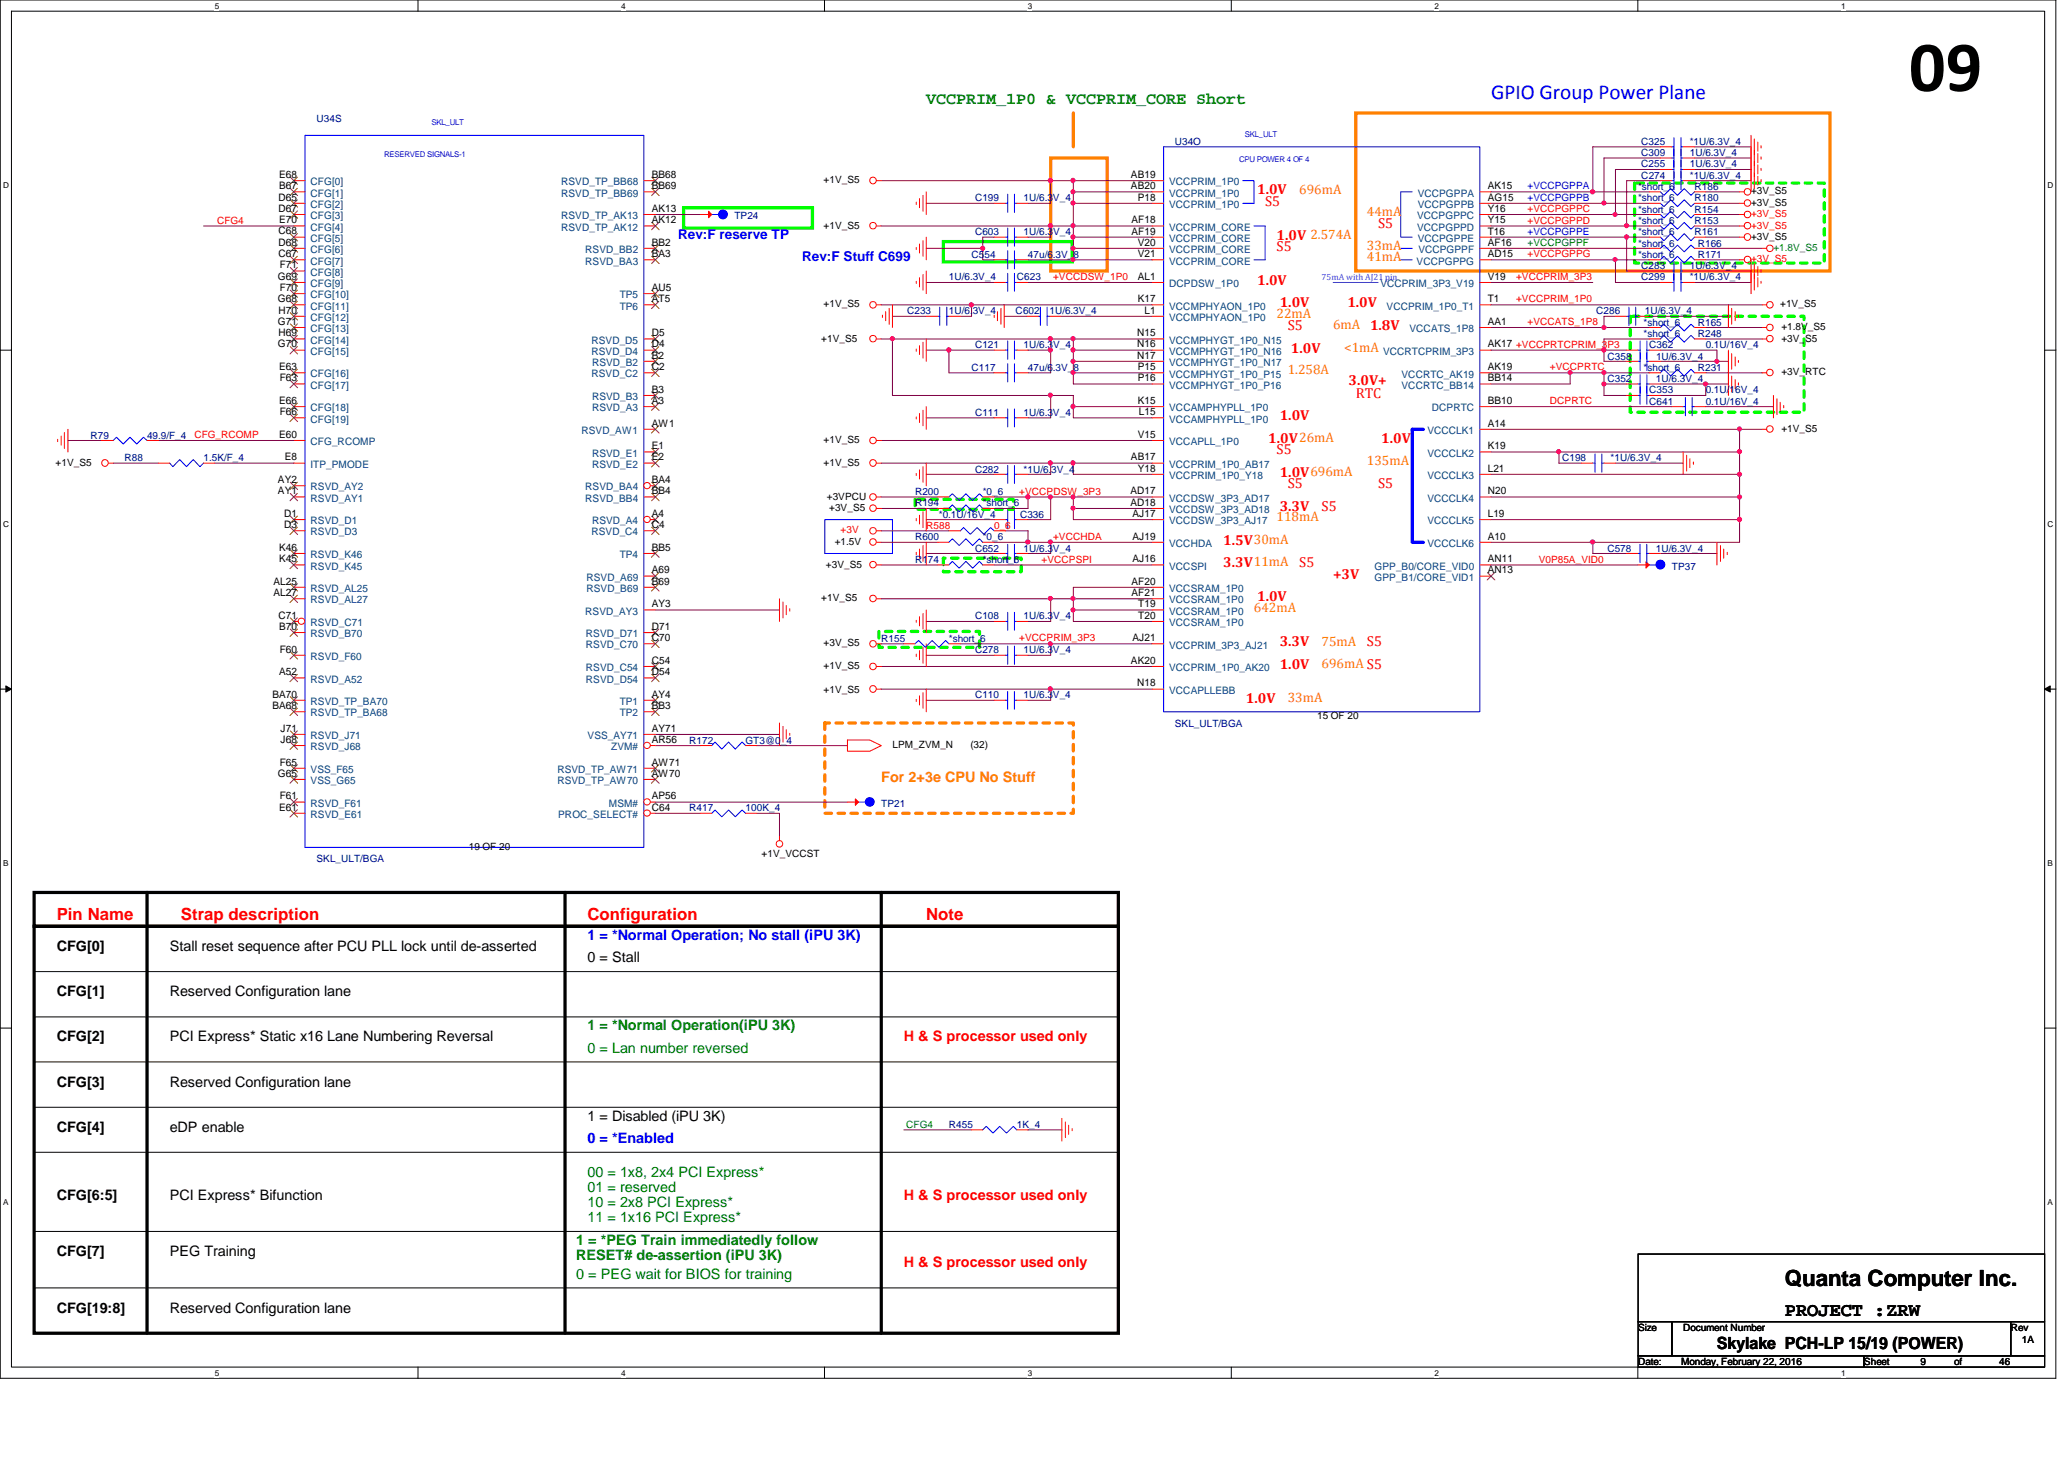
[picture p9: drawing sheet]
<svg xmlns="http://www.w3.org/2000/svg" width="297mm" height="210mm" viewBox="0 0 297 210" stroke-linecap="round" stroke-linejoin="round" font-family="sans-serif">
<defs><g id="words">
<text font-size="10.4" x="274.7" y="13.1">09</text>
<text font-size="3.2" x="256.9" y="185">Quanta Computer Inc.</text>
<text font-size="3" fill="#00f" x="214.6" y="14.3">GPIO Group Power Plane</text>
<text font-size="2.8" x="256.9" y="189.3">PROJECT :ZRW</text>
<text font-size="2.4" fill="#008000" x="133.3" y="14.9">VCCPRIM_1P0 &amp; VCCPRIM_CORE Short</text>
<g font-size="2.4" fill="#f00">
<text x="8.2" y="132.3">Pin Name</text>
<text x="26" y="132.3">Strap description</text>
<text x="84.5" y="132.3">Configuration</text>
<text x="133.3" y="132.3">Note</text>
</g>
<text font-size="2.4" x="247.1" y="194.1">Skylake PCH-LP 15/19 (POWER)</text>
<g font-size="2.1" fill="#f00">
<text x="180.9" y="28">1.0V</text>
<text x="182.1" y="29.6">S5</text>
<text x="183.7" y="34.5">1.0V 2.574A</text>
<text x="198.3" y="32.8">S5</text>
<text x="180.9" y="41">1.0V</text>
<text x="183.7" y="36.1">S5</text>
<text x="184.2" y="44.2">1.0V</text>
<text x="185.3" y="47.5">S5</text>
<text x="193.9" y="44.2">1.0V</text>
<text x="185.8" y="50.8">1.0V</text>
<text x="194.1" y="55.5">3.0V+</text>
<text x="195.1" y="57.2">RTC</text>
<text x="182.5" y="63.8">1.0V26mA</text>
<text x="183.7" y="65.4">S5</text>
<text x="184.2" y="60.5">1.0V</text>
<text x="198.8" y="63.8">1.0V</text>
<text x="184.2" y="68.6">1.0V696mA</text>
<text x="185.3" y="70.2">S5</text>
<text x="198.3" y="70.2">S5</text>
<text x="184.2" y="73.5">3.3V</text>
<text x="190.2" y="73.5">S5</text>
<text x="176.1" y="81.6">3.3V11mA</text>
<text x="176.1" y="78.4">1.5V30mA</text>
<text x="187" y="81.6">S5</text>
<text x="191.9" y="83.3">+3V</text>
<text x="180.9" y="86.5">1.0V</text>
<text x="184.2" y="93">3.3V</text>
<text x="196.7" y="93">S5</text>
<text x="179.3" y="101.1">1.0V</text>
<text x="184.2" y="96.3">1.0V</text>
<text x="130.1" y="149.8">H &amp; S processor used only</text>
<text x="130.1" y="172.6">H &amp; S processor used only</text>
<text x="130.1" y="182.3">H &amp; S processor used only</text>
</g>
<text font-size="2.1" fill="#ff8000" x="126.8" y="112.4">For 2+3e CPU No Stuff</text>
<g font-size="2.1">
<text x="8.2" y="136.8">CFG[0]</text>
<text x="24.4" y="136.8">Stall reset sequence after PCU PLL lock until de-asserted</text>
<text x="8.2" y="143.3">CFG[1]</text>
<text x="24.4" y="143.3">Reserved Configuration lane</text>
<text x="84.5" y="138.4">0 = Stall</text>
<text x="8.2" y="149.8">CFG[2]</text>
<text x="24.4" y="149.8">PCI Express* Static x16 Lane Numbering Reversal</text>
<text x="8.2" y="156.3">CFG[3]</text>
<text x="24.4" y="156.3">Reserved Configuration lane</text>
<text x="84.5" y="161.2">1 = Disabled (iPU 3K)</text>
<text x="8.2" y="162.8">CFG[4]</text>
<text x="24.4" y="162.8">eDP enable</text>
<text x="8.2" y="172.6">CFG[6:5]</text>
<text x="24.4" y="172.6">PCI Express* Bifunction</text>
<text x="8.2" y="180.7">CFG[7]</text>
<text x="24.4" y="180.7">PEG Training</text>
<text x="8.2" y="188.8">CFG[19:8]</text>
<text x="24.4" y="188.8">Reserved Configuration lane</text>
</g>
<g font-size="2.1" fill="#00f">
<text x="84.5" y="135.2">1 = *Normal Operation; No stall (iPU 3K)</text>
<text x="84.5" y="164.5">0 = *Enabled</text>
</g>
<g font-size="2.1" fill="#008000">
<text x="84.5" y="148.2">1 = *Normal Operation(iPU 3K)</text>
<text x="84.5" y="151.4">0 = Lan number reversed</text>
<text x="84.5" y="169.3">00 = 1x8, 2x4 PCI Express*</text>
<text x="84.5" y="171.5">01 = reserved</text>
<text x="84.5" y="173.7">10 = 2x8 PCI Express*</text>
<text x="82.9" y="179.1">1 = *PEG Train immediatedly follow</text>
<text x="84.5" y="175.8">11 = 1x16 PCI Express*</text>
<text x="82.9" y="181.2">RESET# de-assertion (iPU 3K)</text>
<text x="82.9" y="183.9">0 = PEG wait for BIOS for training</text>
</g>
<g font-size="1.9" fill="#ff8000">
<text x="187" y="27.9">696mA</text>
<text x="196.7" y="31.1">44mA</text>
<text x="196.7" y="36">33mA</text>
<text x="196.7" y="37.6">41mA</text>
<text x="183.7" y="45.7">22mA</text>
<text x="191.9" y="47.4">6mA 1.8V</text>
<text x="185.3" y="53.8">1.258A</text>
<text x="193.5" y="50.6">&lt;1mA</text>
<text x="196.7" y="66.9">135mA</text>
<text x="183.7" y="75">118mA</text>
<text x="180.5" y="88">642mA</text>
<text x="190.2" y="92.9">75mA</text>
<text x="185.3" y="101">33mA</text>
<text x="190.2" y="96.1">696mA S5</text>
</g>
<g font-size="1.9" fill="#00f">
<text x="97.6" y="34.3">Rev:F reserve TP</text>
<text x="115.4" y="37.5">Rev:F Stuff C699</text>
</g>
<g font-size="1.5">
<text x="40.1" y="28.9">D65</text>
<text x="40.2" y="25.6">E68</text>
<text x="40.2" y="27.2">B67</text>
<text x="93.8" y="27.2">BB69</text>
<text x="93.8" y="25.6">BB68</text>
<text x="162.8" y="27.2">AB20</text>
<text x="162.8" y="25.6">AB19</text>
<text x="163.7" y="28.9">P18</text>
<text x="214.1" y="28.9">AG15</text>
<text x="214.1" y="27.2">AK15</text>
<text x="40.1" y="33.7">C68</text>
<text x="40.1" y="35.3">D68</text>
<text x="40.1" y="30.5">D67</text>
<text x="40.2" y="32.1">E70</text>
<text x="93.8" y="32.1">AK12</text>
<text x="93.8" y="30.5">AK13</text>
<text x="93.8" y="35.3">BB2</text>
<text x="162.8" y="33.7">AF19</text>
<text x="162.8" y="32.1">AF18</text>
<text x="163.7" y="35.3">V20</text>
<text x="214.1" y="32.1">Y15</text>
<text x="214.1" y="35.3">AF16</text>
<text x="214.1" y="33.7">T16</text>
<text x="214.1" y="30.5">Y16</text>
<text x="40" y="40.3">G69</text>
<text x="40.1" y="37">C67</text>
<text x="40.3" y="38.6">F71</text>
<text x="40.3" y="41.9">F70</text>
<text x="93.8" y="41.9">AU5</text>
<text x="93.8" y="37">BA3</text>
<text x="163.7" y="37">V21</text>
<text x="163.7" y="40.3">AL1</text>
<text x="214.1" y="40.3">V19</text>
<text x="214.1" y="37">AD15</text>
<text x="40" y="46.7">G71</text>
<text x="40" y="43.5">G68</text>
<text x="40.1" y="45.1">H70</text>
<text x="93.8" y="43.5">AT5</text>
<text x="163.7" y="43.5">K17</text>
<text x="164.7" y="45.1">L1</text>
<text x="214.1" y="43.5">T1</text>
<text x="214.1" y="46.7">AA1</text>
<text x="40" y="50">G70</text>
<text x="40.1" y="48.4">H69</text>
<text x="40.2" y="53.3">E63</text>
<text x="93.8" y="53.3">C2</text>
<text x="93.8" y="50">D4</text>
<text x="93.8" y="48.4">D5</text>
<text x="93.8" y="51.6">B2</text>
<text x="163.7" y="51.6">N17</text>
<text x="163.7" y="50">N16</text>
<text x="163.7" y="48.4">N15</text>
<text x="163.7" y="53.3">P15</text>
<text x="214.1" y="50">AK17 +VCCPRTCPRIM_3P3</text>
<text x="214.1" y="53.3">AK19</text>
<text x="40.2" y="58.1">E66</text>
<text x="40.3" y="54.9">F63</text>
<text x="40.3" y="59.7">F66</text>
<text x="93.8" y="58.1">A3</text>
<text x="93.8" y="56.5">B3</text>
<text x="163.7" y="54.9">P16</text>
<text x="163.7" y="58.1">K15</text>
<text x="163.9" y="59.7">L15</text>
<text x="214.1" y="58.1">BB10</text>
<text x="214.1" y="54.9">BB14</text>
<text x="40.2" y="63">E60</text>
<text x="93.8" y="61.4">AW1</text>
<text x="93.8" y="64.6">E1</text>
<text x="163.7" y="63">V15</text>
<text x="214.1" y="64.6">K19</text>
<text x="214.1" y="61.4">A14</text>
<text x="40" y="71.1">AY1</text>
<text x="40" y="69.5">AY2</text>
<text x="41" y="66.2">E8</text>
<text x="93.8" y="66.2">E2</text>
<text x="93.8" y="71.1">BB4</text>
<text x="93.8" y="69.5">BA4</text>
<text x="162.7" y="71.1">AD17</text>
<text x="162.8" y="66.2">AB17</text>
<text x="163.7" y="67.9">Y18</text>
<text x="214.1" y="67.9">L21</text>
<text x="214.1" y="71.1">N20</text>
<text x="40.9" y="76">D3</text>
<text x="40.9" y="74.4">D1</text>
<text x="93.8" y="76">C4</text>
<text x="93.8" y="74.4">A4</text>
<text x="162.7" y="72.8">AD18</text>
<text x="163" y="74.4">AJ17</text>
<text x="163" y="77.6">AJ19</text>
<text x="214.1" y="74.4">L19</text>
<text x="214.1" y="77.6">A10</text>
<text x="40.2" y="80.9">K45</text>
<text x="40.2" y="79.2">K46</text>
<text x="93.8" y="79.2">BB5</text>
<text x="93.8" y="82.5">A69</text>
<text x="163" y="80.9">AJ16</text>
<text x="214.1" y="82.5">AN13</text>
<text x="214.1" y="80.9">AN11</text>
<text x="39.4" y="85.8">AL27</text>
<text x="39.4" y="84.1">AL25</text>
<text x="40.1" y="89">C71</text>
<text x="93.8" y="87.4">AY3</text>
<text x="93.8" y="84.1">B69</text>
<text x="162.8" y="85.8">AF21</text>
<text x="162.8" y="84.1">AF20</text>
<text x="163.8" y="89">T20</text>
<text x="163.8" y="87.4">T19</text>
<text x="40.2" y="90.6">B70</text>
<text x="40.3" y="93.9">F60</text>
<text x="93.8" y="95.5">C54</text>
<text x="93.8" y="92.2">C70</text>
<text x="93.8" y="90.6">D71</text>
<text x="162.8" y="95.5">AK20</text>
<text x="163" y="92.2">AJ21</text>
<text x="39.2" y="100.4">BA70</text>
<text x="40.2" y="97.1">A52</text>
<text x="93.8" y="100.4">AY4</text>
<text x="93.8" y="97.1">D54</text>
<text x="163.7" y="98.8">N18</text>
<text x="39.2" y="102">BA68</text>
<text x="40.4" y="106.9">J68</text>
<text x="40.4" y="105.3">J71</text>
<text x="93.8" y="106.9">AR56</text>
<text x="93.8" y="102">BB3</text>
<text x="93.8" y="105.3">AY71</text>
<text x="40" y="111.8">G65</text>
<text x="40.3" y="110.1">F65</text>
<text x="93.8" y="111.8">AW70</text>
<text x="93.8" y="110.1">AW71</text>
<text x="40.2" y="116.6">E61</text>
<text x="40.3" y="115">F61</text>
<text x="93.8" y="116.6">C64</text>
<text x="93.8" y="115">AP56</text>
</g>
<g font-size="1.5" fill="#004080">
<text x="44.7" y="29.9">CFG[2]</text>
<text x="44.7" y="26.7">CFG[0]</text>
<text x="44.7" y="28.3">CFG[1]</text>
<text x="80.8" y="28.3">RSVD_TP_BB69</text>
<text x="80.8" y="26.7">RSVD_TP_BB68</text>
<text x="168.3" y="29.9">VCCPRIM_1P0</text>
<text x="168.3" y="28.3">VCCPRIM_1P0</text>
<text x="168.3" y="26.7">VCCPRIM_1P0</text>
<text x="204" y="29.9">VCCPGPPB</text>
<text x="204" y="28.3">VCCPGPPA</text>
<text x="44.7" y="34.8">CFG[5]</text>
<text x="44.7" y="31.5">CFG[3]</text>
<text x="44.7" y="33.2">CFG[4]</text>
<text x="80.8" y="33.2">RSVD_TP_AK12</text>
<text x="80.8" y="31.5">RSVD_TP_AK13</text>
<text x="168.3" y="34.8">VCCPRIM_CORE</text>
<text x="168.3" y="33.2">VCCPRIM_CORE</text>
<text x="203.9" y="33.2">VCCPGPPD</text>
<text x="203.9" y="31.5">VCCPGPPC</text>
<text x="204" y="34.8">VCCPGPPE</text>
<text x="44.7" y="41.3">CFG[9]</text>
<text x="44.7" y="38.1">CFG[7]</text>
<text x="44.7" y="39.7">CFG[8]</text>
<text x="44.7" y="36.4">CFG[6]</text>
<text x="84.2" y="38.1">RSVD_BA3</text>
<text x="84.2" y="36.4">RSVD_BB2</text>
<text x="168.3" y="38.1">VCCPRIM_CORE</text>
<text x="168.3" y="36.4">VCCPRIM_CORE</text>
<text x="168.3" y="41.3">DCPDSW_1P0</text>
<text x="198.7" y="41.3">VCCPRIM_3P3_V19</text>
<text x="203.9" y="38.1">VCCPGPPG</text>
<text x="204.1" y="36.4">VCCPGPPF</text>
<text x="44.7" y="47.8">CFG[13]</text>
<text x="44.7" y="44.5">CFG[11]</text>
<text x="44.7" y="46.2">CFG[12]</text>
<text x="44.7" y="42.9">CFG[10]</text>
<text x="89.2" y="44.5">TP6</text>
<text x="89.2" y="42.9">TP5</text>
<text x="168.3" y="46.2">VCCMPHYAON_1P0</text>
<text x="168.3" y="44.5">VCCMPHYAON_1P0</text>
<text x="199.5" y="44.5">VCCPRIM_1P0_T1</text>
<text x="202.9" y="47.8">VCCATS_1P8</text>
<text x="44.7" y="51">CFG[15]</text>
<text x="44.7" y="49.4">CFG[14]</text>
<text x="85.1" y="51">RSVD_D4</text>
<text x="85.1" y="49.4">RSVD_D5</text>
<text x="85.2" y="52.7">RSVD_B2</text>
<text x="168.3" y="52.7">VCCMPHYGT_1P0_N17</text>
<text x="168.3" y="51.1">VCCMPHYGT_1P0_N16</text>
<text x="168.3" y="49.4">VCCMPHYGT_1P0_N15</text>
<text x="199" y="51.1">VCCRTCPRIM_3P3</text>
<text x="44.7" y="55.9">CFG[17]</text>
<text x="44.7" y="54.3">CFG[16]</text>
<text x="44.7" y="59.2">CFG[18]</text>
<text x="85.1" y="54.3">RSVD_C2</text>
<text x="85.2" y="59.2">RSVD_A3</text>
<text x="85.2" y="57.6">RSVD_B3</text>
<text x="168.3" y="55.9">VCCMPHYGT_1P0_P16</text>
<text x="168.3" y="54.3">VCCMPHYGT_1P0_P15</text>
<text x="168.3" y="59.2">VCCAMPHYPLL_1P0</text>
<text x="201.7" y="55.9">VCCRTC_BB14</text>
<text x="201.7" y="54.3">VCCRTC_AK19</text>
<text x="206.1" y="59.2">DCPRTC</text>
<text x="44.7" y="60.8">CFG[19]</text>
<text x="44.7" y="64">CFG_RCOMP</text>
<text x="83.7" y="62.4">RSVD_AW1</text>
<text x="85.2" y="65.7">RSVD_E1</text>
<text x="168.3" y="64">VCCAPLL_1P0</text>
<text x="168.3" y="60.8">VCCAMPHYPLL_1P0</text>
<text x="205.4" y="65.7">VCCCLK2</text>
<text x="205.4" y="62.4">VCCCLK1</text>
<text x="44.7" y="70.6">RSVD_AY2</text>
<text x="44.7" y="67.3">ITP_PMODE</text>
<text x="84.2" y="70.6">RSVD_BA4</text>
<text x="85.2" y="67.3">RSVD_E2</text>
<text x="168.3" y="68.9">VCCPRIM_1P0_Y18</text>
<text x="168.3" y="67.3">VCCPRIM_1P0_AB17</text>
<text x="205.4" y="68.9">VCCCLK3</text>
<text x="44.7" y="77">RSVD_D3</text>
<text x="44.7" y="72.2">RSVD_AY1</text>
<text x="44.7" y="75.4">RSVD_D1</text>
<text x="84.2" y="72.2">RSVD_BB4</text>
<text x="85.1" y="77">RSVD_C4</text>
<text x="85.2" y="75.4">RSVD_A4</text>
<text x="168.3" y="75.4">VCCDSW_3P3_AJ17</text>
<text x="168.3" y="73.8">VCCDSW_3P3_AD18</text>
<text x="168.3" y="72.2">VCCDSW_3P3_AD17</text>
<text x="205.4" y="75.4">VCCCLK5</text>
<text x="205.4" y="72.2">VCCCLK4</text>
<text x="44.7" y="81.9">RSVD_K45</text>
<text x="44.7" y="80.3">RSVD_K46</text>
<text x="84.4" y="83.6">RSVD_A69</text>
<text x="89.2" y="80.3">TP4</text>
<text x="168.3" y="82">VCCSPI</text>
<text x="168.3" y="78.7">VCCHDA</text>
<text x="197.8" y="83.6">GPP_B1/CORE_VID1</text>
<text x="197.8" y="82">GPP_B0/CORE_VID0</text>
<text x="205.4" y="78.7">VCCCLK6</text>
<text x="44.7" y="86.8">RSVD_AL27</text>
<text x="44.7" y="85.2">RSVD_AL25</text>
<text x="84.2" y="88.4">RSVD_AY3</text>
<text x="84.4" y="85.2">RSVD_B69</text>
<text x="168.3" y="88.4">VCCSRAM_1P0</text>
<text x="168.3" y="86.8">VCCSRAM_1P0</text>
<text x="168.3" y="85.2">VCCSRAM_1P0</text>
<text x="44.7" y="94.9">RSVD_F60</text>
<text x="44.7" y="91.7">RSVD_B70</text>
<text x="44.7" y="90.1">RSVD_C71</text>
<text x="84.3" y="93.3">RSVD_C70</text>
<text x="84.3" y="91.7">RSVD_D71</text>
<text x="168.3" y="90.1">VCCSRAM_1P0</text>
<text x="168.3" y="93.3">VCCPRIM_3P3_AJ21</text>
<text x="44.7" y="98.2">RSVD_A52</text>
<text x="44.7" y="101.4">RSVD_TP_BA70</text>
<text x="84.3" y="98.2">RSVD_D54</text>
<text x="84.3" y="96.6">RSVD_C54</text>
<text x="89.2" y="101.4">TP1</text>
<text x="168.3" y="96.6">VCCPRIM_1P0_AK20</text>
<text x="168.3" y="99.8">VCCAPLLEBB</text>
<text x="44.7" y="107.9">RSVD_J68</text>
<text x="44.7" y="106.3">RSVD_J71</text>
<text x="44.7" y="103.1">RSVD_TP_BA68</text>
<text x="84.6" y="106.3">VSS_AY71</text>
<text x="88" y="107.9">ZVM#</text>
<text x="89.2" y="103.1">TP2</text>
<text x="44.7" y="111.2">VSS_F65</text>
<text x="44.7" y="112.8">VSS_G65</text>
<text x="80.2" y="112.8">RSVD_TP_AW70</text>
<text x="80.2" y="111.2">RSVD_TP_AW71</text>
<text x="44.7" y="117.7">RSVD_E61</text>
<text x="44.7" y="116.1">RSVD_F61</text>
<text x="80.3" y="117.7">PROC_SELECT#</text>
<text x="87.6" y="116.1">MSM#</text>
</g>
<g font-size="1.4" fill="#000080">
<text x="45.5" y="17.6">U34S</text>
<text x="169.1" y="20.8">U34O</text>
<text x="236.2" y="22.5">C309</text>
<text x="236.2" y="20.8">C325</text>
<text x="243.2" y="22.5">1U/6.3V_4</text>
<text x="243.2" y="20.8">*1U/6.3V_4</text>
<text x="140.3" y="29">C199</text>
<text x="147.3" y="29">1U/6.3V_4</text>
<text x="235.7" y="27.3">*short_6</text>
<text x="235.7" y="29">*short_6</text>
<text x="236.2" y="24.1">C255</text>
<text x="236.2" y="25.7">C274</text>
<text x="243.2" y="24.1">1U/6.3V_4</text>
<text x="243.2" y="25.7">*1U/6.3V_4</text>
<text x="243.9" y="27.3">R186</text>
<text x="243.9" y="29">R180</text>
<text x="105.7" y="31.6">TP24</text>
<text x="140.3" y="33.9">C603</text>
<text x="147.3" y="33.9">1U/6.3V_4</text>
<text x="235.7" y="32.2">*short_6</text>
<text x="235.7" y="35.5">*short_6</text>
<text x="235.7" y="30.6">*short_6</text>
<text x="235.7" y="33.9">*short_6</text>
<text x="243.9" y="32.2">R153</text>
<text x="243.9" y="30.6">R154</text>
<text x="243.9" y="33.9">R161</text>
<text x="244.3" y="35.5">R166</text>
<text x="136.6" y="40.3">1U/6.3V_4</text>
<text x="139.8" y="37.1">C554</text>
<text x="146.3" y="40.3">C623</text>
<text x="147.9" y="37.1">47u/6.3V_8</text>
<text x="235.7" y="37.1">*short_6</text>
<text x="236.2" y="40.3">C299</text>
<text x="236.2" y="38.7">C283</text>
<text x="243.2" y="40.3">*1U/6.3V_4</text>
<text x="243.2" y="38.7">1U/6.3V_4</text>
<text x="244.3" y="37.1">R171</text>
<text x="130.5" y="45.2">C233</text>
<text x="136.6" y="45.2">1U/6.3V_4</text>
<text x="146.2" y="45.2">C602</text>
<text x="151" y="45.2">1U/6.3V_4</text>
<text x="229.7" y="45.2">C286</text>
<text x="236.5" y="46.9">*short_6</text>
<text x="236.7" y="45.2">1U/6.3V_4</text>
<text x="244.3" y="46.9">R165</text>
<text x="139.8" y="53.3">C117</text>
<text x="140.3" y="50.1">C121</text>
<text x="147.3" y="50.1">1U/6.3V_4</text>
<text x="147.9" y="53.3">47u/6.3V_8</text>
<text x="231.3" y="51.7">C358</text>
<text x="236.5" y="53.3">*short_6</text>
<text x="236.5" y="48.5">*short_6</text>
<text x="237.3" y="50.1">C362</text>
<text x="238.3" y="51.7">1U/6.3V_4</text>
<text x="244.3" y="53.3">R231</text>
<text x="244.3" y="48.5">R248</text>
<text x="245.5" y="50.1">0.1U/16V_4</text>
<text x="140.3" y="59.9">C111</text>
<text x="147.3" y="59.9">1U/6.3V_4</text>
<text x="231.3" y="55">C352</text>
<text x="237.3" y="56.6">C353</text>
<text x="237.3" y="58.2">C641</text>
<text x="238.3" y="55">1U/6.3V_4</text>
<text x="245.5" y="56.6">0.1U/16V_4</text>
<text x="245.5" y="58.2">0.1U/16V_4</text>
<text x="13" y="63.1">R79</text>
<text x="21.2" y="63.1">49.9/F_4</text>
<text x="17.9" y="66.4">R88</text>
<text x="29.3" y="66.4">1.5K/F_4</text>
<text x="131.7" y="71.2">R200</text>
<text x="140.3" y="68">C282</text>
<text x="141.4" y="71.2">*0_6</text>
<text x="147.3" y="68">*1U/6.3V_4</text>
<text x="224.8" y="66.4">C198</text>
<text x="231.8" y="66.4">*1U/6.3V_4</text>
<text x="131.7" y="77.7">R600</text>
<text x="131.7" y="72.9">R194</text>
<text x="135.1" y="74.5">*0.1U/16V_4</text>
<text x="141.4" y="77.7">*0_6</text>
<text x="141.4" y="72.9">*short_6</text>
<text x="146.8" y="74.5">C336</text>
<text x="131.7" y="81">R174</text>
<text x="140.3" y="79.4">C652</text>
<text x="141.4" y="81">*short_6</text>
<text x="147.3" y="79.4">1U/6.3V_4</text>
<text x="231.3" y="79.4">C578</text>
<text x="238.3" y="79.4">1U/6.3V_4</text>
<text x="240.6" y="82">TP37</text>
<text x="140.3" y="89.1">C108</text>
<text x="147.3" y="89.1">1U/6.3V_4</text>
<text x="126.8" y="92.4">R155</text>
<text x="136.6" y="92.4">*short_6</text>
<text x="140.3" y="94">C278</text>
<text x="147.3" y="94">1U/6.3V_4</text>
<text x="140.3" y="100.5">C110</text>
<text x="147.3" y="100.5">1U/6.3V_4</text>
<text x="99.2" y="107">R172</text>
<text x="107.3" y="107">GT3@0_4</text>
<text x="169.1" y="104.6">SKL_ULT/BGA</text>
<text x="99.2" y="116.7">R417</text>
<text x="107.3" y="116.7">100K_4</text>
<text x="126.8" y="116.1">TP21</text>
<text x="45.5" y="124.1">SKL_ULT/BGA</text>
<text x="136.6" y="162.3">R455</text>
<text x="146.3" y="162.3">1K_4</text>
</g>
<g font-size="1.4">
<text x="118.5" y="26.4">+1V_S5</text>
<text x="252" y="29.6">+3V_S5</text>
<text x="252" y="28">+3V_S5</text>
<text x="118.5" y="32.9">+1V_S5</text>
<text x="252" y="34.5">+3V_S5</text>
<text x="118.5" y="44.2">+1V_S5</text>
<text x="256.2" y="44.1">+1V_S5</text>
<text x="256.4" y="47.5">+1.8V_S5</text>
<text x="118.2" y="49.1">+1V_S5</text>
<text x="256.4" y="49.1">+3V_S5</text>
<text x="256.4" y="54">+3V_RTC</text>
<text x="118.5" y="63.8">+1V_S5</text>
<text x="256.4" y="62.1">+1V_S5</text>
<text x="8" y="67">+1V_S5</text>
<text x="118.5" y="67">+1V_S5</text>
<text x="119" y="71.9">+3VPCU</text>
<text x="119.3" y="73.5">+3V_S5</text>
<text x="118.9" y="81.7">+3V_S5</text>
<text x="120.1" y="78.4">+1.5V</text>
<text x="118.2" y="86.5">+1V_S5</text>
<text x="118.5" y="93">+3V_S5</text>
<text x="118.5" y="99.7">+1V_S5</text>
<text x="118.5" y="96.3">+1V_S5</text>
<text x="128.4" y="107.7">LPM_ZVM_N</text>
<text x="139.7" y="107.7">(32)</text>
<text x="189.6" y="103.4">15 OF 20</text>
<text x="67.5" y="122.3">19 OF 20</text>
<text x="109.6" y="123.3">+1V_VCCST</text>
<text x="235.7" y="191.5">Size</text>
<text x="242.2" y="191.5">Document Number</text>
<text x="289.4" y="191.5">Rev</text>
<text x="235.7" y="196.4">Date:</text>
<text x="241.9" y="196.4">Monday, February 22, 2016</text>
<text x="268.3" y="196.4">Sheet</text>
<text x="276.4" y="196.4">9</text>
<text x="281.3" y="196.4">of</text>
<text x="287.7" y="196.4">46</text>
<text x="291" y="193.2">1A</text>
</g>
<g font-size="1.4" fill="#00f">
<text x="219.8" y="28.9">+VCCPGPPB</text>
<text x="219.8" y="27.3">+VCCPGPPA</text>
<text x="219.8" y="33.8">+VCCPGPPE</text>
</g>
<g font-size="1.4" fill="#f00">
<text x="31.2" y="32.2">CFG4</text>
<text x="219.8" y="32.2">+VCCPGPPD</text>
<text x="219.8" y="30.5">+VCCPGPPC</text>
<text x="252" y="32.9">+3V_S5</text>
<text x="252" y="31.2">+3V_S5</text>
<text x="151.5" y="40.3">+VCCDSW_1P0</text>
<text x="218.2" y="40.3">+VCCPRIM_3P3</text>
<text x="219.8" y="37">+VCCPGPPG</text>
<text x="252" y="37.8">+3V_S5</text>
<text x="218.2" y="43.5">+VCCPRIM_1P0</text>
<text x="219.8" y="46.8">+VCCATS_1P8</text>
<text x="223" y="53.3">+VCCPRTC</text>
<text x="223" y="58.2">DCPRTC</text>
<text x="28" y="63">CFG_RCOMP</text>
<text x="146.7" y="71.2">+VCCPDSW_3P3</text>
<text x="121" y="76.7">+3V</text>
<text x="133.3" y="76.1">R588</text>
<text x="143.1" y="76.1">0_6</text>
<text x="151.5" y="77.7">+VCCHDA</text>
<text x="149.9" y="80.9">+VCCPSPI</text>
<text x="221.4" y="80.9">V0P85A_VID0</text>
<text x="146.7" y="92.3">+VCCPRIM_3P3</text>
</g>
<g font-size="1.4" fill="#008000">
<text x="219.8" y="35.4">+VCCPGPPF</text>
<text x="255.2" y="36.1">+1.8V_S5</text>
<text x="130.4" y="162.2">CFG4</text>
</g>
<text font-size="1.3" fill="#8000ff" x="190.2" y="40.2">75mA with AJ21 pin</text>
<g font-size="1.2">
<text x="30.9" y="1.2">5</text>
<text x="89.4" y="1.2">4</text>
<text x="147.9" y="1.2">3</text>
<text x="206.5" y="1.2">2</text>
<text x="265" y="1.2">1</text>
<text x=".5" y="27.1">D</text>
<text x="294.7" y="27.1">D</text>
<text x=".5" y="75.8">C</text>
<text x="294.7" y="75.8">C</text>
<text x=".5" y="124.6">B</text>
<text x="294.7" y="124.6">B</text>
<text x=".5" y="173.4">A</text>
<text x="294.7" y="173.4">A</text>
<text x="30.9" y="197.9">5</text>
<text x="89.4" y="197.9">4</text>
<text x="147.9" y="197.9">3</text>
<text x="206.5" y="197.9">2</text>
<text x="265" y="197.9">1</text>
</g>
<g font-size="1.1" fill="#00f">
<text x="55.3" y="22.6">RESERVED SIGNALS-1</text>
<text x="62.1" y="18">SKL_ULT</text>
<text x="178.3" y="23.2">CPU POWER 4 OF 4</text>
<text x="179.1" y="19.6">SKL_ULT</text>
</g>
</g></defs>
<path d="M0 0h295.9v198.3h-295.9zM1.6 1.6h292.7v195.1h-292.7z" fill="none" stroke="#000" stroke-width=".14"/>
<g fill="#fff">
<path d="M30.9 .2h.6v1.3h-.6z"/>
<path d="M30.9 196.8h.6v1.4h-.6z"/>
</g>
<path d="M60.2 0v1.6M60.2 196.7v1.6" fill="none" stroke="#000" stroke-width=".14"/>
<g fill="#fff">
<path d="M89.4 .2h.6v1.3h-.6z"/>
<path d="M89.4 196.8h.6v1.4h-.6z"/>
</g>
<path d="M118.7 0v1.6M118.7 196.7v1.6" fill="none" stroke="#000" stroke-width=".14"/>
<g fill="#fff">
<path d="M147.9 .2h.6v1.3h-.6z"/>
<path d="M147.9 196.8h.6v1.4h-.6z"/>
</g>
<path d="M177.2 0v1.6M177.2 196.7v1.6" fill="none" stroke="#000" stroke-width=".14"/>
<g fill="#fff">
<path d="M206.5 .2h.5v1.3h-.5z"/>
<path d="M206.5 196.8h.5v1.4h-.5z"/>
</g>
<path d="M235.7 0v1.6M235.7 196.7v1.6" fill="none" stroke="#000" stroke-width=".14"/>
<g fill="#fff">
<path d="M265 .2h.6v1.3h-.6z"/>
<path d="M265 196.8h.6v1.4h-.6z"/>
<path d="M.5 26h.8v1.3h-.8z"/>
<path d="M294.7 26h.8v1.3h-.8z"/>
<path d="M.5 74.8h.8v1.3h-.8z"/>
<path d="M294.7 74.8h.8v1.3h-.8z"/>
</g>
<path d="M0 50.4h1.6M294.3 50.4h1.6" fill="none" stroke="#000" stroke-width=".14"/>
<g fill="#fff">
<path d="M.5 123.5h.7v1.3h-.7z"/>
<path d="M294.7 123.5h.7v1.3h-.7z"/>
</g>
<path d="M0 99.1h1.6M.8 98.7l.8 .4-.8 .5zM294.3 99.1h1.6M294.3 99.1l.8-.4v.9z" fill="none" stroke="#000" stroke-width=".14"/>
<path d="M.8 98.7l.8 .4-.8 .5zM294.3 99.1l.8-.4v.9z" fill="#000"/>
<g fill="#fff">
<path d="M.5 172.3h.7v1.3h-.7z"/>
<path d="M294.7 172.3h.7v1.3h-.7z"/>
</g>
<path d="M4.9 139.8h156M4.9 133.3h156M0 147.9h1.6M4.9 146.3h156M4.9 152.8h156M4.9 159.3h156M294.3 147.9h1.6M4.9 165.8h156M4.9 177.2h156M4.9 185.3h156" fill="none" stroke="#000" stroke-width=".14"/>
<path d="M204.8 61.8h-1.6v16.2h1.6" fill="none" stroke="#00f" stroke-width=".47"/>
<path d="M178.9 26h1.6v3.3h-1.6M180.5 32.5h1.6v4.9h-1.6M201.6 35.7h1.6M201.6 37.4h1.6M203.2 27.6h-1.6v6.5h1.6M118.7 74.8h9.7v4.8h-9.7z" fill="none" stroke="#00f" stroke-width=".14"/>
<path d="M191.8 40.6h6.5" fill="none" stroke="#8000ff" stroke-width=".14"/>
<path d="M154.5 16.3v4.8M195.1 16.3h68.3v22.7h-68.3zM151.2 22.7h8.1v16.3h-8.1z" fill="none" stroke="#ff8000" stroke-width=".47"/>
<path d="M4.9 128.4h156v4.9h-156zM4.9 133.3h156v58.5h-156zM21.2 128.4v63.4M81.3 128.4v63.4M126.8 128.4v63.4" fill="none" stroke="#000" stroke-width=".47"/>
<path d="M118.7 104h35.8v13h-35.8z" fill="none" stroke="#ff8000" stroke-width=".47" stroke-dasharray=".9 .9"/>
<path d="M235.2 26.3h27.3v11.5h-27.3zM234.6 45.5h25v13.8h-25zM131.7 71.8h14.1v1.5h-14.1zM126.5 90.8h14.5v2.3h-14.5zM135.8 80.3h11.2v2h-11.2z" fill="none" stroke="#0f0" stroke-width=".47" stroke-dasharray=".9 .9"/>
<path d="M98.4 29.9h18.5v2.9h-18.5zM135.8 34.8h18.5v2.9h-18.5z" fill="none" stroke="#0f0" stroke-width=".47"/>
<path d="M151.2 48.8h-22.8v8.1" fill="none" stroke="#800040" stroke-width=".14"/>
<circle cx="128.4" cy="48.7" r=".3" fill="#f0f"/>
<circle cx="128.4" cy="48.7" r=".3" fill="none" stroke="#f0f" stroke-width=".14"/>
<circle cx="151.2" cy="48.7" r=".3" fill="#f0f"/>
<circle cx="151.2" cy="48.7" r=".3" fill="none" stroke="#f0f" stroke-width=".14"/>
<path d="M128.4 56.9h22.8" fill="none" stroke="#800040" stroke-width=".14"/>
<circle cx="151.2" cy="56.8" r=".3" fill="#f0f"/>
<circle cx="151.2" cy="56.8" r=".3" fill="none" stroke="#f0f" stroke-width=".14"/>
<path d="M126.8 26h24.4" fill="none" stroke="#800040" stroke-width=".14"/>
<circle cx="151.2" cy="26" r=".31" fill="#f0f"/>
<circle cx="151.2" cy="26" r=".31" fill="none" stroke="#f0f" stroke-width=".14"/>
<path d="M126.8 43.9h13M148 40.6h17.8M154.5 48.8h11.3" fill="none" stroke="#800040" stroke-width=".14"/>
<circle cx="154.4" cy="48.7" r=".3" fill="#f0f"/>
<circle cx="154.4" cy="48.7" r=".3" fill="none" stroke="#f0f" stroke-width=".14"/>
<path d="M154.5 53.6h11.3M154.5 48.8v1.6" fill="none" stroke="#800040" stroke-width=".14"/>
<circle cx="154.4" cy="53.6" r=".3" fill="#f0f"/>
<circle cx="154.4" cy="53.6" r=".3" fill="none" stroke="#f0f" stroke-width=".14"/>
<path d="M154.5 52h11.3M154.5 52v1.6M165.8 50.4h-11.3v1.6" fill="none" stroke="#800040" stroke-width=".14"/>
<circle cx="154.4" cy="52" r=".3" fill="#f0f"/>
<circle cx="154.4" cy="52" r=".3" fill="none" stroke="#f0f" stroke-width=".14"/>
<circle cx="154.4" cy="50.3" r=".31" fill="#f0f"/>
<circle cx="154.4" cy="50.3" r=".31" fill="none" stroke="#f0f" stroke-width=".14"/>
<path d="M126.8 48.8h1.6M154.5 56.9v1.6M126.8 63.4h39M154.5 60.1h11.3M154.5 66.6h11.3" fill="none" stroke="#800040" stroke-width=".14"/>
<circle cx="154.4" cy="66.6" r=".31" fill="#f0f"/>
<circle cx="154.4" cy="66.6" r=".31" fill="none" stroke="#f0f" stroke-width=".14"/>
<path d="M126.8 66.6h24.4M154.5 66.6v1.6h11.3" fill="none" stroke="#800040" stroke-width=".14"/>
<circle cx="151.2" cy="66.6" r=".31" fill="#f0f"/>
<circle cx="151.2" cy="66.6" r=".31" fill="none" stroke="#f0f" stroke-width=".14"/>
<path d="M165.8 71.5h-11.3v1.7h11.3" fill="none" stroke="#800040" stroke-width=".14"/>
<circle cx="154.4" cy="73.1" r=".3" fill="#f0f"/>
<circle cx="154.4" cy="73.1" r=".3" fill="none" stroke="#f0f" stroke-width=".14"/>
<path d="M126.8 71.5h8.2M143.1 71.5h4.9M148 71.5h3.2M148 71.5v1.7h-4.9" fill="none" stroke="#800040" stroke-width=".14"/>
<circle cx="151.2" cy="71.5" r=".3" fill="#f0f"/>
<circle cx="151.2" cy="71.5" r=".3" fill="none" stroke="#f0f" stroke-width=".14"/>
<circle cx="147.9" cy="71.5" r=".31" fill="#f0f"/>
<circle cx="147.9" cy="71.5" r=".31" fill="none" stroke="#f0f" stroke-width=".14"/>
<path d="M126.8 78h8.2M126.8 73.2h8.2M151.2 78h14.6M143.1 81.3h22.7M165.8 84.5h-11.3v1.6" fill="none" stroke="#800040" stroke-width=".14"/>
<circle cx="154.4" cy="86.1" r=".3" fill="#f0f"/>
<circle cx="154.4" cy="86.1" r=".3" fill="none" stroke="#f0f" stroke-width=".14"/>
<path d="M165.8 87.8h-11.3v1.6h11.3" fill="none" stroke="#800040" stroke-width=".14"/>
<circle cx="154.4" cy="87.8" r=".3" fill="#f0f"/>
<circle cx="154.4" cy="87.8" r=".3" fill="none" stroke="#f0f" stroke-width=".14"/>
<path d="M138.2 92.6h27.6M165.8 86.1h-11.3v1.7" fill="none" stroke="#800040" stroke-width=".14"/>
<circle cx="151.2" cy="92.6" r=".3" fill="#f0f"/>
<circle cx="151.2" cy="92.6" r=".3" fill="none" stroke="#f0f" stroke-width=".14"/>
<path d="M133.3 35.7h8.1M133.3 29.3h9.8M154.5 26h-3.3v3.3h-3.2M154.5 32.5h-3.3v1.6h-3.2M133.3 40.6h9.8M148 50.4h3.2M126.8 95.9h39M126.8 99.1h39M126.8 92.6h3.3" fill="none" stroke="#800040" stroke-width=".14"/>
<circle cx="151.2" cy="50.3" r=".31" fill="#f0f"/>
<circle cx="151.2" cy="50.3" r=".31" fill="none" stroke="#f0f" stroke-width=".14"/>
<path d="M133.3 50.4h3.3v3.2M154.5 48.8h-3.3v4.8h-3.2" fill="none" stroke="#800040" stroke-width=".14"/>
<circle cx="136.6" cy="50.3" r=".31" fill="#f0f"/>
<circle cx="136.6" cy="50.3" r=".31" fill="none" stroke="#f0f" stroke-width=".14"/>
<path d="M136.6 50.4h6.5M136.6 53.6h6.5M154.5 56.9h-3.3v3.2h-3.2M133.3 60.1h9.8M133.3 68.2h9.8M133.3 74.8h9.8M154.5 66.6h-3.3v1.6h-3.2M154.5 71.5h-3.3v3.3h-3.2" fill="none" stroke="#800040" stroke-width=".14"/>
<circle cx="154.4" cy="71.5" r=".3" fill="#f0f"/>
<circle cx="154.4" cy="71.5" r=".3" fill="none" stroke="#f0f" stroke-width=".14"/>
<path d="M133.3 79.6h9.8M143.1 78h4.9M151.2 78v1.6h-3.2M126.8 86.1h24.4" fill="none" stroke="#800040" stroke-width=".14"/>
<circle cx="151.2" cy="86.1" r=".3" fill="#f0f"/>
<circle cx="151.2" cy="86.1" r=".3" fill="none" stroke="#f0f" stroke-width=".14"/>
<path d="M126.8 81.3h8.2M133.3 89.4h9.8M133.3 94.3h9.8M151.2 86.1v3.3h-3.2M151.2 92.6v1.7h-3.2M151.2 99.1v1.7h-3.2" fill="none" stroke="#800040" stroke-width=".14"/>
<circle cx="151.2" cy="99.1" r=".31" fill="#f0f"/>
<circle cx="151.2" cy="99.1" r=".31" fill="none" stroke="#f0f" stroke-width=".14"/>
<path d="M165.8 26h-11.3v1.6M133.3 100.8h9.8" fill="none" stroke="#800040" stroke-width=".14"/>
<circle cx="154.4" cy="27.6" r=".3" fill="#f0f"/>
<circle cx="154.4" cy="27.6" r=".3" fill="none" stroke="#f0f" stroke-width=".14"/>
<circle cx="154.4" cy="26" r=".31" fill="#f0f"/>
<circle cx="154.4" cy="26" r=".31" fill="none" stroke="#f0f" stroke-width=".14"/>
<path d="M165.8 27.6h-11.3v1.7h11.3M165.8 32.5h-11.3v1.6h11.3" fill="none" stroke="#800040" stroke-width=".14"/>
<circle cx="154.4" cy="34.1" r=".31" fill="#f0f"/>
<circle cx="154.4" cy="34.1" r=".31" fill="none" stroke="#f0f" stroke-width=".14"/>
<path d="M154.5 34.1v1.6h11.3M154.5 35.7v1.7h11.3" fill="none" stroke="#800040" stroke-width=".14"/>
<circle cx="154.4" cy="35.7" r=".3" fill="#f0f"/>
<circle cx="154.4" cy="35.7" r=".3" fill="none" stroke="#f0f" stroke-width=".14"/>
<path d="M214.6 37.4h17.9M214.6 35.7h22.8M154.5 53.6v1.6h11.3M154.5 73.2v1.6h11.3" fill="none" stroke="#800040" stroke-width=".14"/>
<circle cx="232.4" cy="37.3" r=".3" fill="#f0f"/>
<circle cx="232.4" cy="37.3" r=".3" fill="none" stroke="#f0f" stroke-width=".14"/>
<path d="M230.8 52h3.3M230.8 53.6v1.6h3.3M232.5 45.5h-1.7v1.6h6.6M237.4 48.8h-6.6v1.6M239 55.2h6.5M239 52h8.1" fill="none" stroke="#800040" stroke-width=".14"/>
<circle cx="245.5" cy="55.2" r=".31" fill="#f0f"/>
<circle cx="245.5" cy="55.2" r=".31" fill="none" stroke="#f0f" stroke-width=".14"/>
<path d="M230.8 53.6h6.6" fill="none" stroke="#800040" stroke-width=".14"/>
<circle cx="230.8" cy="53.6" r=".3" fill="#f0f"/>
<circle cx="230.8" cy="53.6" r=".3" fill="none" stroke="#f0f" stroke-width=".14"/>
<path d="M245.5 35.7h8.1M245.5 37.4h4.9M214.6 43.9h39M214.6 47.1h16.2M214.6 81.3h21.1" fill="none" stroke="#800040" stroke-width=".14"/>
<circle cx="230.8" cy="47.1" r=".3" fill="#f0f"/>
<circle cx="230.8" cy="47.1" r=".3" fill="none" stroke="#f0f" stroke-width=".14"/>
<path d="M214.6 50.4h16.2M214.6 55.2h11.4M214.6 53.6h11.4M245.5 47.1h8.1M245.5 48.8h8.1" fill="none" stroke="#800040" stroke-width=".14"/>
<circle cx="226" cy="53.6" r=".3" fill="#f0f"/>
<circle cx="226" cy="53.6" r=".3" fill="none" stroke="#f0f" stroke-width=".14"/>
<path d="M214.6 27.6h14.6M234.1 26h4.9M243.9 26h8.1M214.6 58.5h26M230.8 53.6h-4.8v1.6M245.5 58.5h9.7M245.5 53.6h8.1" fill="none" stroke="#800040" stroke-width=".14"/>
<circle cx="229.2" cy="27.6" r=".31" fill="#f0f"/>
<circle cx="229.2" cy="27.6" r=".31" fill="none" stroke="#f0f" stroke-width=".14"/>
<path d="M214.6 29.3h16.2M229.2 27.6h8.2M214.6 40.6h14.6" fill="none" stroke="#800040" stroke-width=".14"/>
<circle cx="230.8" cy="29.2" r=".3" fill="#f0f"/>
<circle cx="230.8" cy="29.2" r=".3" fill="none" stroke="#f0f" stroke-width=".14"/>
<path d="M214.6 30.9h17.9" fill="none" stroke="#800040" stroke-width=".14"/>
<circle cx="232.4" cy="30.9" r=".3" fill="#f0f"/>
<circle cx="232.4" cy="30.9" r=".3" fill="none" stroke="#f0f" stroke-width=".14"/>
<path d="M214.6 32.5h19.5" fill="none" stroke="#800040" stroke-width=".14"/>
<circle cx="234.1" cy="32.5" r=".3" fill="#f0f"/>
<circle cx="234.1" cy="32.5" r=".3" fill="none" stroke="#f0f" stroke-width=".14"/>
<path d="M214.6 34.1h19.5" fill="none" stroke="#800040" stroke-width=".14"/>
<circle cx="234.1" cy="34.1" r=".31" fill="#f0f"/>
<circle cx="234.1" cy="34.1" r=".31" fill="none" stroke="#f0f" stroke-width=".14"/>
<path d="M230.8 29.3h6.6M234.1 34.1h3.3M245.5 30.9h4.9M245.5 32.5h4.9M214.6 61.8h35.8" fill="none" stroke="#800040" stroke-width=".14"/>
<circle cx="250.4" cy="61.7" r=".3" fill="#f0f"/>
<circle cx="250.4" cy="61.7" r=".3" fill="none" stroke="#f0f" stroke-width=".14"/>
<path d="M214.6 65h9.8" fill="none" stroke="#800040" stroke-width=".14"/>
<circle cx="224.3" cy="65" r=".3" fill="#f0f"/>
<circle cx="224.3" cy="65" r=".3" fill="none" stroke="#f0f" stroke-width=".14"/>
<path d="M214.6 68.2h35.8" fill="none" stroke="#800040" stroke-width=".14"/>
<circle cx="250.4" cy="68.2" r=".3" fill="#f0f"/>
<circle cx="250.4" cy="68.2" r=".3" fill="none" stroke="#f0f" stroke-width=".14"/>
<path d="M214.6 71.5h35.8" fill="none" stroke="#800040" stroke-width=".14"/>
<circle cx="250.4" cy="71.5" r=".3" fill="#f0f"/>
<circle cx="250.4" cy="71.5" r=".3" fill="none" stroke="#f0f" stroke-width=".14"/>
<path d="M214.6 74.8h35.8" fill="none" stroke="#800040" stroke-width=".14"/>
<circle cx="250.3" cy="74.7" r=".31" fill="#f0f"/>
<circle cx="250.3" cy="74.7" r=".31" fill="none" stroke="#f0f" stroke-width=".14"/>
<path d="M214.6 78h14.6" fill="none" stroke="#800040" stroke-width=".14"/>
<circle cx="229.2" cy="78" r=".31" fill="#f0f"/>
<circle cx="229.2" cy="78" r=".31" fill="none" stroke="#f0f" stroke-width=".14"/>
<path d="M250.4 61.8v3.2" fill="none" stroke="#800040" stroke-width=".14"/>
<circle cx="250.4" cy="65" r=".3" fill="#f0f"/>
<circle cx="250.4" cy="65" r=".3" fill="none" stroke="#f0f" stroke-width=".14"/>
<path d="M143.1 34.1h-1.7v3.3M9.8 63.4h4.8M16.3 66.6h6.5M22.8 63.4h19.5M30.9 66.6h11.4M224.4 65h26v13h-21.2M250.4 61.8h3.2" fill="none" stroke="#800040" stroke-width=".14"/>
<circle cx="141.4" cy="35.7" r=".3" fill="#f0f"/>
<circle cx="141.4" cy="35.7" r=".3" fill="none" stroke="#f0f" stroke-width=".14"/>
<path d="M141.4 37.4h1.7M147.9 37.4h6.6" fill="none" stroke="#800040" stroke-width=".14"/>
<circle cx="154.4" cy="37.3" r=".3" fill="#f0f"/>
<circle cx="154.4" cy="37.3" r=".3" fill="none" stroke="#f0f" stroke-width=".14"/>
<g fill="none" stroke="#800040" stroke-width=".14">
<path d="M234.1 34.1v4.9h4.9M234.1 26v6.5h3.3M237.4 37.4h-4.9v3.2h6.5M239 21.1h-9.8v6.5M239 22.7h-8.2v6.6M239 24.4h-6.5v6.5h4.9M243.9 24.4h8.1M243.9 22.7h8.1M243.9 21.1h8.1M243.9 39h8.1M230.8 50.4v1.6M243.9 40.6h8.1"/>
<path d="M224.4 65v1.6h3.2M229.2 78v1.6h4.9M232.5 66.6h9.7M239 79.6h8.1"/>
</g>
<circle cx="230.8" cy="50.3" r=".31" fill="#f0f"/>
<circle cx="230.8" cy="50.3" r=".31" fill="none" stroke="#f0f" stroke-width=".14"/>
<path d="M230.8 50.4h3.3M237.4 45.5h11.3M239 50.4h8.1v1.6" fill="none" stroke="#800040" stroke-width=".14"/>
<circle cx="247.1" cy="52" r=".3" fill="#f0f"/>
<circle cx="247.1" cy="52" r=".3" fill="none" stroke="#f0f" stroke-width=".14"/>
<path d="M230.8 55.2v1.7M247.1 52h1.6" fill="none" stroke="#800040" stroke-width=".14"/>
<circle cx="230.8" cy="55.2" r=".3" fill="#f0f"/>
<circle cx="230.8" cy="55.2" r=".3" fill="none" stroke="#f0f" stroke-width=".14"/>
<path d="M126.8 32.5h24.4M230.8 56.9h3.3M248.7 55.2h-3.2v1.7h-6.5" fill="none" stroke="#800040" stroke-width=".14"/>
<circle cx="151.2" cy="32.5" r=".3" fill="#f0f"/>
<circle cx="151.2" cy="32.5" r=".3" fill="none" stroke="#f0f" stroke-width=".14"/>
<path d="M154.5 29.3v3.2" fill="none" stroke="#800040" stroke-width=".14"/>
<circle cx="154.4" cy="32.5" r=".3" fill="#f0f"/>
<circle cx="154.4" cy="32.5" r=".3" fill="none" stroke="#f0f" stroke-width=".14"/>
<circle cx="154.4" cy="29.2" r=".3" fill="#f0f"/>
<circle cx="154.4" cy="29.2" r=".3" fill="none" stroke="#f0f" stroke-width=".14"/>
<g fill="none" stroke="#800040" stroke-width=".14">
<path d="M245.5 27.6h4.9M245.5 29.3h4.9M245.5 34.1h4.9M128.4 45.5h4.9M165.8 43.9h-26v1.6h-1.6M94.3 87.8h17.9M94.3 105.7h17.9M94.3 117h6.5M94.3 107.3h6.5M94.3 115.4h27.7M108.9 117h3.3v3.3M108.9 107.3h13.1"/>
<path d="M130.1 162.6h9.7M147.9 162.6h4.9"/>
</g>
<circle cx="139.8" cy="43.9" r=".31" fill="#f0f"/>
<circle cx="139.8" cy="43.9" r=".31" fill="none" stroke="#f0f" stroke-width=".14"/>
<path d="M144.5 45.5h3.3M152.6 45.5h13.2M126.8 76.4h9.8M144.7 76.4h3.2v1.6h3.3" fill="none" stroke="#800040" stroke-width=".14"/>
<circle cx="147.9" cy="78" r=".31" fill="#f0f"/>
<circle cx="147.9" cy="78" r=".31" fill="none" stroke="#f0f" stroke-width=".14"/>
<circle cx="151.2" cy="78" r=".3" fill="#f0f"/>
<circle cx="151.2" cy="78" r=".3" fill="none" stroke="#f0f" stroke-width=".14"/>
<path d="M29.3 32.5h13M165.8 58.5h-11.3v1.6" fill="none" stroke="#800040" stroke-width=".14"/>
<circle cx="154.4" cy="58.5" r=".31" fill="#f0f"/>
<circle cx="154.4" cy="58.5" r=".31" fill="none" stroke="#f0f" stroke-width=".14"/>
<path d="M94.3 30.9h6.5M151.2 86.1h3.3" fill="none" stroke="#800040" stroke-width=".14"/>
<g fill="none" stroke="#f00" stroke-width=".14">
<path d="M252 19.5v6.5M252.5 20v2.3M126.1 32.5h.7M126.1 26h.7M131.9 29.1v.3M131.9 35.6v.3M132.3 28.6v1.3M132.3 35.1v1.3M132.3 40v1.3M132.8 28.1v2.3M132.8 34.6v2.3M132.8 39.5v2.2"/>
<path d="M133.3 27.6v3.3M133.3 34.1v3.3M133.3 39v3.2M239 26h1.6M242.2 26h1.7M250.3 34.1h.7M250.3 32.5h.7M250.3 29.3h.7M250.3 27.6h.7M250.3 30.9h.7M250.4 37.4h.6M252 21.1v6.5"/>
<path d="M252 37.4v3.2M252 39v3.2M252.5 24.8v2.3M252.5 23.2v2.3M252.5 21.6v2.3M252.5 37.8v2.3M252.5 39.5v2.2M253 25.4v1.2M253 23.7v1.3M253 22.1v1.3M253 20.4v1.4M253 38.4v1.3"/>
<path d="M253 40v1.3M253.4 25.8v.4M253.4 24.2v.3M253.4 22.6v.3M253.4 21v.3M253.4 38.8v.4M253.6 35.7h.6M126.1 48.8h.7M126.1 43.9h.7M127 45.3v.4M127.5 44.8v1.3M128 44.4v2.3"/>
<path d="M128.4 43.9v3.2M131.9 40.5v.3M131.9 50.2v.3M131.9 60v.3M132.3 49.7v1.3M132.3 59.5v1.3M132.8 49.2v2.3M132.8 59v2.3M133.3 48.8v3.2M133.3 58.5v3.3M143.1 45.3v.4M143.5 44.8v1.3"/>
<path d="M144.1 44.4v2.3M144.5 43.9v3.2M234.1 52h1.6M237.4 52h1.6M248.7 43.9v3.2M248.7 50.4v6.5M249.2 44.4v2.3M249.2 50.9v2.2M249.2 54.1v2.3M249.7 44.8v1.3M249.7 51.3v1.4M249.7 54.6v1.3"/>
<path d="M250.2 45.3v.4M250.2 51.9v.3M250.2 55.1v.3M253.4 40.5v.3M253.6 53.6h.6M253.6 48.8h.6M253.6 43.9h.6M253.6 47.1h.6M255.2 56.9v3.2M255.7 57.4v2.2M256.2 57.9v1.2M256.7 58.3v.4"/>
<path d="M8.3 63.2v.3M8.8 62.7v1.3M9.3 62.2v2.3M9.8 61.8v3.2M15.6 66.6h.7M126.1 76.4h.7M126.1 63.4h.7M126.1 73.2h.7M126.1 78h.7M126.1 66.6h.7M126.1 71.5h.7M131.9 68.1v.3"/>
<path d="M131.9 74.6v.3M131.9 79.5v.3M132.3 67.6v1.3M132.3 74.1v1.3M132.3 79v1.3M132.8 67.1v2.3M132.8 73.6v2.3M132.8 78.5v2.3M133.3 66.6v3.3M133.3 73.2v3.2M133.3 78v3.3M242.2 65v3.2"/>
<path d="M242.7 65.5v2.3M243.2 66v1.3M243.7 66.5v.3M247.1 78v3.3M247.6 78.5v2.3M248.1 79v1.3M248.6 79.5v.3M253.6 61.8h.6M112.2 86.1v3.3M112.7 86.6v2.3M113.2 87.1v1.3M113.7 87.6v.3"/>
<path d="M126.1 86.1h.7M126.1 99.1h.7M126.1 92.6h.7M126.1 95.9h.7M126.1 81.3h.7M131.9 89.2v.3M131.9 94.1v.3M132.3 88.7v1.3M132.3 93.6v1.3M132.8 88.3v2.2M132.8 93.1v2.3M132.8 99.7v2.2"/>
<path d="M133.3 87.8v3.2M133.3 92.6v3.3M133.3 99.1v3.3M112.2 104v3.3M112.7 104.5v2.3M113.2 105v1.3M113.7 105.5v.3M122 106.5h3.2l1.6 .8-1.6 .8h-3.2zM131.9 100.6v.3M132.3 100.1v1.3M112.2 120.3v.6M152.8 160.9v3.3"/>
<path d="M153.3 161.4v2.3M153.8 161.9v1.3M154.3 162.4v.3"/>
<circle cx="125.6" cy="26" r=".48"/>
<circle cx="125.6" cy="32.5" r=".47"/>
<circle cx="251.5" cy="34.1" r=".48"/>
<circle cx="251.5" cy="32.5" r=".47"/>
<circle cx="251.5" cy="29.2" r=".47"/>
<circle cx="251.5" cy="30.9" r=".47"/>
<circle cx="251.5" cy="27.6" r=".47"/>
<circle cx="251.5" cy="37.3" r=".47"/>
<circle cx="254.7" cy="35.7" r=".47"/>
<circle cx="125.6" cy="48.7" r=".47"/>
<circle cx="125.6" cy="43.9" r=".47"/>
<circle cx="254.7" cy="53.6" r=".47"/>
<circle cx="254.7" cy="48.7" r=".47"/>
<circle cx="254.7" cy="43.9" r=".47"/>
<circle cx="254.7" cy="47.1" r=".47"/>
<circle cx="15.1" cy="66.6" r=".48"/>
<circle cx="125.6" cy="66.6" r=".48"/>
<circle cx="125.6" cy="76.4" r=".47"/>
<circle cx="125.6" cy="63.4" r=".47"/>
<circle cx="125.6" cy="78" r=".47"/>
<circle cx="125.6" cy="73.1" r=".47"/>
<circle cx="125.6" cy="71.5" r=".47"/>
<circle cx="254.7" cy="61.7" r=".47"/>
<circle cx="125.6" cy="99.1" r=".48"/>
<circle cx="125.6" cy="86.1" r=".47"/>
<circle cx="125.6" cy="81.2" r=".47"/>
<circle cx="125.6" cy="95.9" r=".47"/>
<circle cx="125.6" cy="92.6" r=".47"/>
<circle cx="112.2" cy="121.4" r=".47"/>
</g>
<path d="M235.7 180.4h58.5v9.8h-58.5zM235.7 190.2h4.9v4.9h-4.9zM235.7 195.1h32.6v1.6h-32.6zM240.6 190.2h48.8v4.9h-48.8zM268.3 195.1h25.9v1.6h-25.9zM289.4 190.2h4.8v4.9h-4.8z" fill="none" stroke="#000" stroke-width=".14"/>
<path d="M240.6 26h.3M240.9 24.7v2.6M241.9 26h.3M241.9 24.7v2.6M235.7 52h.3M236 50.7v2.6M237 52h.4M237 50.7v2.6" fill="none" stroke="#00f" stroke-width=".14"/>
<circle cx="125.2" cy="115.4" r=".63" fill="#00f"/>
<g fill="none" stroke="#00f" stroke-width=".14">
<path d="M123.6 115.4h.9"/>
<circle cx="125.2" cy="115.4" r=".63"/>
</g>
<path d="M123.1 114.9l.5 .5-.5 .5z" fill="#f00"/>
<g fill="none" stroke="#f00" stroke-width=".14">
<path d="M165.8 37.4h1.7M165.8 34.1h1.7M165.8 35.7h1.7M165.8 29.3h1.7M165.8 32.5h1.7M165.8 26h1.7M165.8 27.6h1.7M213 37.4h1.6M213 34.1h1.6M213 35.7h1.6M213 30.9h1.6M213 32.5h1.6"/>
<path d="M213 27.6h1.6M213 29.3h1.6M237.3 35.7h1.7M237.3 30.9h1.7M237.3 34.1h1.7M237.4 29.3h1.6M239 21.1h1.6M242.2 21.1h1.7M243.9 35.7h1.6M243.9 30.9h1.6M243.9 34.1h1.6M243.9 29.3h1.6"/>
<path d="M143.1 50.4h1.6M146.3 50.4h1.6M147.8 45.5h1.6M151 45.5h1.6M165.8 55.2h1.7M165.8 52h1.7M165.8 53.6h1.7M165.8 45.5h1.7M165.8 48.8h1.7M165.8 50.4h1.7M165.8 43.9h1.7M165.8 40.6h1.7"/>
<path d="M165.8 58.5h1.7M213 58.5h1.6M213 50.4h1.6M213 53.6h1.6M213 55.2h1.6M213 40.6h1.6M213 43.9h1.6M213 47.1h1.6M234.1 50.4h1.6M237.3 53.6h1.7M237.3 50.4h1.7M237.3 48.8h1.7"/>
<path d="M240.6 58.5h1.6M243.9 53.6h1.6M243.9 48.8h1.6M243.9 58.5h1.6M143.1 68.2h1.6M146.3 68.2h1.6M165.8 74.8h1.7M165.8 71.5h1.7M165.8 73.1h1.7M165.8 78h1.7M165.8 66.6h1.7M165.8 68.2h1.7"/>
<path d="M165.8 60.1h1.7M165.8 63.4h1.7M213 68.2h1.6M213 74.8h1.6M213 65h1.6M213 71.5h1.6M213 78h1.6M213 61.8h1.6M165.8 89.4h1.7M165.8 86.1h1.7M165.8 87.8h1.7M165.8 84.5h1.7"/>
<path d="M165.8 81.3h1.7M165.8 92.6h1.7M165.8 95.9h1.7M165.8 99.1h1.7M213 82.9h1.6M213 81.3h1.6M122 115.4h1.6M123.1 114.9l.5 .5-.5 .5z"/>
</g>
<g fill="none" stroke="#00f" stroke-width=".14">
<path d="M240.9 19.8v2.6M241.9 19.8v2.6M167.5 21.1h45.5v81.3h-45.5zM239 35.7l.5-.4 .9 .9 1-.9 1 .9 1-.9 .5 .4M239 30.9l.5 .5 .9-1 1 1 1-1 1 1 .5-.5M239 34.1l.5 .5 .9-1 1 1 1-1 1 1 .5-.5M239 29.3l.5 .4 .9-1 1 1 1-1 1 1 .5-.4M240.6 21.1h.3M241.9 21.1h.3M144.7 50.4h.3M145 49.1v2.6M146 49.1v2.6"/>
<path d="M146 50.4h.3M149.4 45.5h.3M149.7 44.2v2.6M150.7 45.5h.3M150.7 44.2v2.6M235.7 50.4h.3M236 49.1v2.6M237 49.1v2.6M237 50.4h.3M239 53.6l.5-.5 .9 1 1-1 1 1 1-1 .5 .5M239 48.8l.5-.5 .9 .9 1-.9 1 .9 1-.9 .5 .5M242.2 58.5h.4"/>
<path d="M242.6 57.2v2.6M243.5 57.2v2.6M243.5 58.5h.4M144.7 68.2h.3M145 67v2.5M146 67v2.5M146 68.2h.3"/>
</g>
<path d="M214.1 82.4l1 1M215.1 82.4l-1.1 1" fill="none" stroke="#804000" stroke-width=".14"/>
<circle cx="239" cy="81.2" r=".64" fill="#00f"/>
<g fill="none" stroke="#00f" stroke-width=".14">
<path d="M237.3 81.3h1"/>
<circle cx="239" cy="81.2" r=".64"/>
</g>
<path d="M236.9 80.8l.4 .5-.4 .4z" fill="#f00"/>
<path d="M143.1 34.1h1.6M146.3 34.1h1.6M239 39h1.6M242.2 39h1.7M143.1 89.4h1.6M146.3 89.4h1.6M235.7 81.3h1.6M236.9 80.8l.4 .5-.4 .4zM100.8 117h1.6M107.3 117h1.6" fill="none" stroke="#f00" stroke-width=".14"/>
<g fill="none" stroke="#00f" stroke-width=".14">
<path d="M144.7 34.1h.3M145 32.8v2.6M146 32.8v2.6M146 34.1h.3M240.6 39h.3M240.9 37.7v2.6M241.9 39h.3M241.9 37.7v2.6M144.7 89.4h.3M145 88.1v2.6M146 88.1v2.6M146 89.4h.3"/>
<path d="M102.4 117l.5-.5 1 1 1-1 .9 1 1-1 .5 .5"/>
</g>
<circle cx="104" cy="30.9" r=".64" fill="#00f"/>
<g fill="none" stroke="#00f" stroke-width=".14">
<path d="M102.4 30.9h1"/>
<circle cx="104" cy="30.9" r=".64"/>
</g>
<path d="M102 30.4l.4 .5-.4 .4z" fill="#f00"/>
<g fill="none" stroke="#f00" stroke-width=".14">
<path d="M100.8 30.9h1.6M102 30.4l.4 .5-.4 .4zM143.1 37.4h1.6M143.1 29.3h1.6M146.3 37.4h1.6M146.3 29.3h1.6M237.3 27.6h1.7M237.3 32.5h1.7M237.3 37.4h1.7M239 24.4h1.6M239 22.7h1.6M242.2 24.4h1.7"/>
<path d="M242.2 22.7h1.7M243.9 27.6h1.6M243.9 32.5h1.6M243.9 37.4h1.6M133.3 45.5h1.6M136.6 45.5h1.6M143.1 40.6h1.6M143.1 53.6h1.6M146.3 40.6h1.6M146.3 53.6h1.6M232.5 45.5h1.6M234.1 56.9h1.6"/>
<path d="M234.1 55.2h1.6M235.7 45.5h1.6M237.3 56.9h1.7M237.3 47.1h1.7M237.3 55.2h1.7M239 40.6h1.6M242.2 40.6h1.7M243.9 47.1h1.6M14.6 63.4h1.7M21.2 63.4h1.6M22.8 66.6h1.6M29.3 66.6h1.6"/>
<path d="M134.9 78h1.7M134.9 71.5h1.7M134.9 73.1h1.7M136.6 76.4h1.6M141.4 78h1.7M141.4 71.5h1.7M141.4 73.1h1.7M143.1 60.1h1.6M143.1 76.4h1.6M143.1 79.6h1.6M143.1 74.8h1.6M146.3 60.1h1.6"/>
<path d="M146.3 79.6h1.6M146.3 74.8h1.6M227.6 66.6h1.6M230.8 66.6h1.7M130.1 92.6h1.6M134.9 81.3h1.7M136.6 92.6h1.6M141.4 81.3h1.7M143.1 94.3h1.6M146.3 94.3h1.6M100.8 107.3h1.6M107.3 107.3h1.6"/>
<path d="M139.8 162.5h1.6M146.3 162.5h1.6"/>
</g>
<g fill="none" stroke="#00f" stroke-width=".14">
<path d="M43.9 19.5h48.8v102.4h-48.8zM144.7 37.4h.3M144.7 29.3h.3M145 36.1v2.6M145 27.9v2.7M145 39.3v2.6M146 37.4h.3M146 36.1v2.6M146 29.3h.3M146 27.9v2.7M146 39.3v2.6M239 27.6l.5 .5 .9-1 1 1 1-1 1 1 .5-.5"/>
<path d="M239 32.5l.5 .5 .9-1 1 1 1-1 1 1 .5-.5M239 37.4l.5-.5 .9 .9 1-.9 1 .9 1-.9 .5 .5M240.6 24.4h.3M240.6 22.7h.3M240.9 23.1v2.6M240.9 21.4v2.6M240.9 39.3v2.6M241.9 23.1v2.6M241.9 24.4h.3M241.9 21.4v2.6M241.9 22.7h.3M241.9 39.3v2.6"/>
<path d="M134.9 45.5h.3M135.2 44.2v2.6M136.3 45.5h.3M136.3 44.2v2.6M144.7 40.6h.3M144.7 53.6h.3M145 58.8v2.6M145 52.3v2.6M146 58.8v2.6M146 40.6h.3M146 52.3v2.6M146 53.6h.3"/>
<path d="M234.1 45.5h.3M234.4 44.2v2.6M235.4 45.5h.3M235.4 44.2v2.6M235.7 56.9h.3M235.7 55.2h.3M236 55.6v2.6M236 53.9v2.7M237 55.6v2.6M237 56.9h.3M237 53.9v2.7M237 55.2h.3"/>
<path d="M239 47.1l.5-.5 .9 1 1-1 1 1 1-1 .5 .5M240.6 40.6h.3M241.9 40.6h.3M16.3 63.4l.5-.5 .9 1 1-1 1 1 1-1 .5 .5M24.4 66.6l.5 .5 1-1 .9 1 1-1 1 1 .5-.5M136.6 78l.5-.5 .9 1 1-1 1 1 1-1 .4 .5M136.6 71.5l.5-.5 .9 1 1-1 1 1 1-1 .4 .5M136.6 73.1l.5-.5 .9 1 1-1 1 1 1-1 .4 .5M138.2 76.4l.5-.5 .9 1 1-1 1 1 1-1 .5 .5M144.7 60.1h.3M144.7 79.6h.3M144.7 74.8h.3"/>
<path d="M145 78.3v2.6M145 73.4v2.7M146 60.1h.3M146 79.6h.3M146 78.3v2.6M146 74.8h.3M146 73.4v2.7M229.2 66.6h.4M229.6 65.3v2.6M230.5 65.3v2.6M230.5 66.6h.3M131.7 92.6l.5-.4 1 .9 .9-.9 1 .9 1-.9 .5 .4"/>
<path d="M136.6 81.3l.5-.5 .9 .9 1-.9 1 .9 1-.9 .4 .5M144.7 94.3h.3M145 93v2.6M146 94.3h.3M146 93v2.6M102.4 107.3l.5-.5 1 1 .9-1 1 1 1-1 .5 .5M141.4 162.5l.5-.5 1 1 1-1 1 1 .9-1 .5 .5"/>
</g>
<circle cx="93.1" cy="69.9" r=".46" fill="#fff"/>
<g fill="none" stroke="#f00" stroke-width=".14">
<path d="M92.7 26h1.6M92.7 27.6h1.6M92.7 35.7h1.6M92.7 37.4h1.6M92.7 71.5h1.6M93.6 69.9h.7M42.3 97.5h1.6M92.7 97.5h1.6M92.7 92.6h1.6M92.7 95.9h1.6M92.7 91h1.6M92.7 82.9h1.6"/>
<path d="M92.7 84.5h1.6M42.3 112.1h1.6M42.3 110.5h1.6M42.3 105.7h1.6M42.3 107.3h1.6M42.3 100.7h1.6M42.3 102.4h1.6M92.7 102.4h1.6M92.7 100.7h1.6M92.7 112.1h1.6M92.7 110.5h1.6M92.7 105.7h1.6"/>
<circle cx="93.1" cy="69.9" r=".46"/>
</g>
<g fill="none" stroke="#804000" stroke-width=".14">
<path d="M93.8 25.5l1.1 1M93.8 27.1l1.1 1M93.8 35.2l1.1 1.1M93.8 36.9l1.1 1M94.8 25.5l-1 1M94.8 27.1l-1 1M94.8 35.2l-1 1.1M94.8 36.9l-1 1M93.8 69.4l1.1 1M93.8 71l1.1 1M94.8 69.4l-1 1M94.8 71l-1 1"/>
<path d="M41.8 97l1 1.1M42.8 97l-1.1 1.1M93.8 97l1.1 1.1M93.8 92.1l1.1 1.1M93.8 95.4l1.1 1M93.8 90.5l1.1 1.1M93.8 82.4l1.1 1M93.8 84l1.1 1M94.8 97l-1 1.1M94.8 92.1l-1 1.1M94.8 95.4l-1 1M94.8 90.5l-1 1.1"/>
<path d="M94.8 82.4l-1 1M94.8 84l-1 1M41.8 111.6l1 1.1M41.8 110l1 1.1M41.8 105.1l1 1.1M41.8 106.8l1 1M41.8 100.2l1 1.1M41.8 101.9l1 1M42.8 111.6l-1.1 1.1M42.8 110l-1.1 1.1M42.8 105.1l-1.1 1.1M42.8 106.8l-1.1 1"/>
<path d="M42.8 100.2l-1.1 1.1M42.8 101.9l-1.1 1M93.8 101.9l1.1 1M93.8 100.2l1.1 1.1M93.8 111.6l1.1 1.1M93.8 110l1.1 1.1M94.8 101.9l-1 1M94.8 100.2l-1 1.1M94.8 111.6l-1 1.1M94.8 110l-1 1.1"/>
</g>
<circle cx="43.4" cy="89.4" r=".46" fill="#fff"/>
<g fill="none" stroke="#f00" stroke-width=".14">
<path d="M42.3 66.6h1.6M92.7 66.6h1.6M92.7 65h1.6M42.3 94.3h1.6M42.3 91h1.6M42.3 89.4h.6M42.3 117h1.6M42.3 115.4h1.6"/>
<circle cx="43.4" cy="89.4" r=".46"/>
</g>
<g fill="none" stroke="#804000" stroke-width=".14">
<path d="M93.8 66.1l1.1 1.1M93.8 64.5l1.1 1.1M94.8 66.1l-1 1.1M94.8 64.5l-1 1.1M41.8 93.8l1 1M41.8 90.5l1 1.1M41.8 88.9l1 1.1M42.8 93.8l-1.1 1M42.8 90.5l-1.1 1.1M42.8 88.9l-1.1 1.1M41.8 116.5l1 1M41.8 114.9l1 1"/>
<path d="M42.8 116.5l-1.1 1M42.8 114.9l-1.1 1"/>
</g>
<circle cx="93.1" cy="115.4" r=".46" fill="#fff"/>
<g fill="none" stroke="#f00" stroke-width=".14">
<path d="M42.3 37.4h1.6M42.3 39h1.6M42.3 34.1h1.6M42.3 35.7h1.6M42.3 29.2h1.6M42.3 30.9h1.6M42.3 32.5h1.6M42.3 26h1.6M42.3 27.6h1.6M92.7 32.5h1.6M92.7 30.9h1.6M42.3 55.2h1.6"/>
<path d="M42.3 53.6h1.6M42.3 58.5h1.6M42.3 40.6h1.6M42.3 48.8h1.6M42.3 50.4h1.6M42.3 45.5h1.6M42.3 47.1h1.6M42.3 42.2h1.6M42.3 43.9h1.6M92.7 56.9h1.6M92.7 58.5h1.6M92.7 42.2h1.6"/>
<path d="M92.7 43.9h1.6M92.7 53.6h1.6M92.7 50.4h1.6M92.7 52h1.6M92.7 48.8h1.6M42.3 60.1h1.6M42.3 63.4h1.6M92.7 79.6h1.6M92.7 87.7h1.6M93.6 115.4h.7"/>
<circle cx="93.1" cy="115.4" r=".46"/>
</g>
<g fill="none" stroke="#804000" stroke-width=".14">
<path d="M41.8 36.9l1 1M41.8 38.5l1 1M41.8 33.6l1 1.1M41.8 35.2l1 1.1M41.8 28.7l1 1.1M41.8 30.4l1 1M41.8 25.5l1 1M41.8 27.1l1 1M42.8 36.9l-1.1 1M42.8 38.5l-1.1 1M42.8 33.6l-1.1 1.1M42.8 35.2l-1.1 1.1"/>
<path d="M42.8 28.7l-1.1 1.1M42.8 30.4l-1.1 1M42.8 25.5l-1.1 1M42.8 27.1l-1.1 1M93.8 32l1.1 1.1M94.8 32l-1 1.1M41.8 54.7l1 1.1M41.8 59.6l1 1.1M41.8 53.1l1 1.1M41.8 58l1 1M41.8 40.1l1 1.1M41.8 48.3l1 1"/>
<path d="M41.8 49.9l1 1M41.8 45l1 1.1M41.8 46.6l1 1.1M41.8 41.7l1 1.1M41.8 43.3l1 1.1M42.8 54.7l-1.1 1.1M42.8 59.6l-1.1 1.1M42.8 53.1l-1.1 1.1M42.8 58l-1.1 1M42.8 40.1l-1.1 1.1M42.8 48.3l-1.1 1M42.8 49.9l-1.1 1"/>
<path d="M42.8 45l-1.1 1.1M42.8 46.6l-1.1 1.1M42.8 41.7l-1.1 1.1M42.8 43.3l-1.1 1.1M93.8 56.4l1.1 1M93.8 58l1.1 1M93.8 41.7l1.1 1.1M93.8 43.3l1.1 1.1M93.8 53.1l1.1 1.1M93.8 49.9l1.1 1M93.8 51.5l1.1 1M93.8 48.3l1.1 1"/>
<path d="M94.8 56.4l-1 1M94.8 58l-1 1M94.8 41.7l-1 1.1M94.8 43.3l-1 1.1M94.8 53.1l-1 1.1M94.8 49.9l-1 1M94.8 51.5l-1 1M94.8 48.3l-1 1M93.8 79.1l1.1 1.1M94.8 79.1l-1 1.1"/>
</g>
<circle cx="93.1" cy="117" r=".46" fill="#fff"/>
<g fill="none" stroke="#f00" stroke-width=".14">
<path d="M42.3 79.6h1.6M42.3 74.8h1.6M42.3 76.4h1.6M42.3 69.9h1.6M42.3 71.5h1.6M92.7 61.8h1.6M42.3 81.3h1.6M42.3 86.1h1.6M42.3 84.5h1.6M93.6 117h.7"/>
<circle cx="93.1" cy="117" r=".46"/>
</g>
<g fill="none" stroke="#804000" stroke-width=".14">
<path d="M41.8 79.1l1 1.1M41.8 74.2l1 1.1M41.8 75.9l1 1M41.8 69.4l1 1M41.8 71l1 1M42.8 79.1l-1.1 1.1M42.8 74.2l-1.1 1.1M42.8 75.9l-1.1 1M42.8 69.4l-1.1 1M42.8 71l-1.1 1M93.8 61.3l1.1 1M94.8 61.3l-1 1"/>
<path d="M41.8 80.8l1 1M41.8 85.6l1 1.1M41.8 84l1 1M42.8 80.8l-1.1 1M42.8 85.6l-1.1 1.1M42.8 84l-1.1 1"/>
</g>
<circle cx="93.1" cy="74.7" r=".46" fill="#fff"/>
<g fill="none" stroke="#f00" stroke-width=".14">
<path d="M92.7 76.4h1.6M93.6 74.8h.7"/>
<circle cx="93.1" cy="74.7" r=".46"/>
</g>
<path d="M93.8 75.9l1.1 1M93.8 74.2l1.1 1.1M94.8 75.9l-1 1M94.8 74.2l-1 1.1" fill="none" stroke="#804000" stroke-width=".14"/>
<circle cx="93.1" cy="107.2" r=".46" fill="#fff"/>
<g fill="none" stroke="#f00" stroke-width=".14">
<path d="M234.1 79.6h1.6M237.3 79.6h1.6M93.6 107.3h.7M143.1 100.7h1.6M146.3 100.7h1.6"/>
<circle cx="93.1" cy="107.2" r=".46"/>
</g>
<path d="M235.7 79.6h.3M236 78.3v2.6M237 78.3v2.6M237 79.6h.3M145 99.5v2.6M146 99.5v2.6M144.7 100.7h.3M146 100.7h.3" fill="none" stroke="#00f" stroke-width=".14"/>
<circle cx="128.4" cy="48.7" r=".3" fill="#f0f"/>
<circle cx="128.4" cy="48.7" r=".3" fill="none" stroke="#f0f" stroke-width=".14"/>
<circle cx="151.2" cy="48.7" r=".3" fill="#f0f"/>
<circle cx="151.2" cy="48.7" r=".3" fill="none" stroke="#f0f" stroke-width=".14"/>
<circle cx="151.2" cy="56.8" r=".3" fill="#f0f"/>
<circle cx="151.2" cy="56.8" r=".3" fill="none" stroke="#f0f" stroke-width=".14"/>
<circle cx="151.1" cy="26" r=".31" fill="#f0f"/>
<circle cx="151.1" cy="26" r=".31" fill="none" stroke="#f0f" stroke-width=".14"/>
<circle cx="154.4" cy="48.7" r=".3" fill="#f0f"/>
<circle cx="154.4" cy="48.7" r=".3" fill="none" stroke="#f0f" stroke-width=".14"/>
<circle cx="154.4" cy="53.6" r=".3" fill="#f0f"/>
<circle cx="154.4" cy="53.6" r=".3" fill="none" stroke="#f0f" stroke-width=".14"/>
<circle cx="154.4" cy="52" r=".3" fill="#f0f"/>
<circle cx="154.4" cy="52" r=".3" fill="none" stroke="#f0f" stroke-width=".14"/>
<circle cx="154.4" cy="50.3" r=".31" fill="#f0f"/>
<circle cx="154.4" cy="50.3" r=".31" fill="none" stroke="#f0f" stroke-width=".14"/>
<circle cx="154.4" cy="66.6" r=".31" fill="#f0f"/>
<circle cx="154.4" cy="66.6" r=".31" fill="none" stroke="#f0f" stroke-width=".14"/>
<circle cx="151.1" cy="66.6" r=".31" fill="#f0f"/>
<circle cx="151.1" cy="66.6" r=".31" fill="none" stroke="#f0f" stroke-width=".14"/>
<circle cx="154.4" cy="73.1" r=".3" fill="#f0f"/>
<circle cx="154.4" cy="73.1" r=".3" fill="none" stroke="#f0f" stroke-width=".14"/>
<circle cx="151.2" cy="71.5" r=".3" fill="#f0f"/>
<circle cx="151.2" cy="71.5" r=".3" fill="none" stroke="#f0f" stroke-width=".14"/>
<circle cx="147.9" cy="71.5" r=".31" fill="#f0f"/>
<circle cx="147.9" cy="71.5" r=".31" fill="none" stroke="#f0f" stroke-width=".14"/>
<circle cx="154.4" cy="86.1" r=".3" fill="#f0f"/>
<circle cx="154.4" cy="86.1" r=".3" fill="none" stroke="#f0f" stroke-width=".14"/>
<circle cx="154.4" cy="87.7" r=".3" fill="#f0f"/>
<circle cx="154.4" cy="87.7" r=".3" fill="none" stroke="#f0f" stroke-width=".14"/>
<circle cx="151.2" cy="92.6" r=".3" fill="#f0f"/>
<circle cx="151.2" cy="92.6" r=".3" fill="none" stroke="#f0f" stroke-width=".14"/>
<circle cx="151.1" cy="50.3" r=".31" fill="#f0f"/>
<circle cx="151.1" cy="50.3" r=".31" fill="none" stroke="#f0f" stroke-width=".14"/>
<circle cx="136.5" cy="50.3" r=".31" fill="#f0f"/>
<circle cx="136.5" cy="50.3" r=".31" fill="none" stroke="#f0f" stroke-width=".14"/>
<circle cx="154.4" cy="71.5" r=".3" fill="#f0f"/>
<circle cx="154.4" cy="71.5" r=".3" fill="none" stroke="#f0f" stroke-width=".14"/>
<circle cx="151.2" cy="86.1" r=".3" fill="#f0f"/>
<circle cx="151.2" cy="86.1" r=".3" fill="none" stroke="#f0f" stroke-width=".14"/>
<circle cx="151.1" cy="99.1" r=".31" fill="#f0f"/>
<circle cx="151.1" cy="99.1" r=".31" fill="none" stroke="#f0f" stroke-width=".14"/>
<circle cx="154.4" cy="27.6" r=".3" fill="#f0f"/>
<circle cx="154.4" cy="27.6" r=".3" fill="none" stroke="#f0f" stroke-width=".14"/>
<circle cx="154.4" cy="26" r=".31" fill="#f0f"/>
<circle cx="154.4" cy="26" r=".31" fill="none" stroke="#f0f" stroke-width=".14"/>
<circle cx="154.4" cy="34.1" r=".31" fill="#f0f"/>
<circle cx="154.4" cy="34.1" r=".31" fill="none" stroke="#f0f" stroke-width=".14"/>
<circle cx="154.4" cy="35.7" r=".3" fill="#f0f"/>
<circle cx="154.4" cy="35.7" r=".3" fill="none" stroke="#f0f" stroke-width=".14"/>
<circle cx="232.4" cy="37.3" r=".3" fill="#f0f"/>
<circle cx="232.4" cy="37.3" r=".3" fill="none" stroke="#f0f" stroke-width=".14"/>
<circle cx="245.4" cy="55.2" r=".31" fill="#f0f"/>
<circle cx="245.4" cy="55.2" r=".31" fill="none" stroke="#f0f" stroke-width=".14"/>
<circle cx="230.8" cy="53.6" r=".3" fill="#f0f"/>
<circle cx="230.8" cy="53.6" r=".3" fill="none" stroke="#f0f" stroke-width=".14"/>
<circle cx="230.8" cy="47.1" r=".3" fill="#f0f"/>
<circle cx="230.8" cy="47.1" r=".3" fill="none" stroke="#f0f" stroke-width=".14"/>
<circle cx="225.9" cy="53.6" r=".3" fill="#f0f"/>
<circle cx="225.9" cy="53.6" r=".3" fill="none" stroke="#f0f" stroke-width=".14"/>
<circle cx="229.2" cy="27.6" r=".31" fill="#f0f"/>
<circle cx="229.2" cy="27.6" r=".31" fill="none" stroke="#f0f" stroke-width=".14"/>
<circle cx="230.8" cy="29.2" r=".3" fill="#f0f"/>
<circle cx="230.8" cy="29.2" r=".3" fill="none" stroke="#f0f" stroke-width=".14"/>
<circle cx="232.4" cy="30.9" r=".3" fill="#f0f"/>
<circle cx="232.4" cy="30.9" r=".3" fill="none" stroke="#f0f" stroke-width=".14"/>
<circle cx="234.1" cy="32.5" r=".3" fill="#f0f"/>
<circle cx="234.1" cy="32.5" r=".3" fill="none" stroke="#f0f" stroke-width=".14"/>
<circle cx="234.1" cy="34.1" r=".31" fill="#f0f"/>
<circle cx="234.1" cy="34.1" r=".31" fill="none" stroke="#f0f" stroke-width=".14"/>
<circle cx="250.3" cy="61.7" r=".3" fill="#f0f"/>
<circle cx="250.3" cy="61.7" r=".3" fill="none" stroke="#f0f" stroke-width=".14"/>
<circle cx="224.3" cy="65" r=".3" fill="#f0f"/>
<circle cx="224.3" cy="65" r=".3" fill="none" stroke="#f0f" stroke-width=".14"/>
<circle cx="250.3" cy="68.2" r=".3" fill="#f0f"/>
<circle cx="250.3" cy="68.2" r=".3" fill="none" stroke="#f0f" stroke-width=".14"/>
<circle cx="250.3" cy="71.5" r=".3" fill="#f0f"/>
<circle cx="250.3" cy="71.5" r=".3" fill="none" stroke="#f0f" stroke-width=".14"/>
<circle cx="250.3" cy="74.7" r=".31" fill="#f0f"/>
<circle cx="250.3" cy="74.7" r=".31" fill="none" stroke="#f0f" stroke-width=".14"/>
<circle cx="229.2" cy="78" r=".31" fill="#f0f"/>
<circle cx="229.2" cy="78" r=".31" fill="none" stroke="#f0f" stroke-width=".14"/>
<circle cx="250.3" cy="65" r=".3" fill="#f0f"/>
<circle cx="250.3" cy="65" r=".3" fill="none" stroke="#f0f" stroke-width=".14"/>
<circle cx="141.4" cy="35.7" r=".3" fill="#f0f"/>
<circle cx="141.4" cy="35.7" r=".3" fill="none" stroke="#f0f" stroke-width=".14"/>
<circle cx="154.4" cy="37.3" r=".3" fill="#f0f"/>
<circle cx="154.4" cy="37.3" r=".3" fill="none" stroke="#f0f" stroke-width=".14"/>
<circle cx="230.8" cy="50.3" r=".31" fill="#f0f"/>
<circle cx="230.8" cy="50.3" r=".31" fill="none" stroke="#f0f" stroke-width=".14"/>
<circle cx="247.1" cy="52" r=".3" fill="#f0f"/>
<circle cx="247.1" cy="52" r=".3" fill="none" stroke="#f0f" stroke-width=".14"/>
<circle cx="230.8" cy="55.2" r=".3" fill="#f0f"/>
<circle cx="230.8" cy="55.2" r=".3" fill="none" stroke="#f0f" stroke-width=".14"/>
<circle cx="151.2" cy="32.5" r=".3" fill="#f0f"/>
<circle cx="151.2" cy="32.5" r=".3" fill="none" stroke="#f0f" stroke-width=".14"/>
<circle cx="154.4" cy="32.5" r=".3" fill="#f0f"/>
<circle cx="154.4" cy="32.5" r=".3" fill="none" stroke="#f0f" stroke-width=".14"/>
<circle cx="154.4" cy="29.2" r=".3" fill="#f0f"/>
<circle cx="154.4" cy="29.2" r=".3" fill="none" stroke="#f0f" stroke-width=".14"/>
<circle cx="139.8" cy="43.8" r=".31" fill="#f0f"/>
<circle cx="139.8" cy="43.8" r=".31" fill="none" stroke="#f0f" stroke-width=".14"/>
<circle cx="147.9" cy="78" r=".31" fill="#f0f"/>
<circle cx="147.9" cy="78" r=".31" fill="none" stroke="#f0f" stroke-width=".14"/>
<circle cx="151.2" cy="78" r=".3" fill="#f0f"/>
<circle cx="151.2" cy="78" r=".3" fill="none" stroke="#f0f" stroke-width=".14"/>
<circle cx="154.4" cy="58.5" r=".31" fill="#f0f"/>
<circle cx="154.4" cy="58.5" r=".31" fill="none" stroke="#f0f" stroke-width=".14"/>
<use href="#words"/>
</svg>
